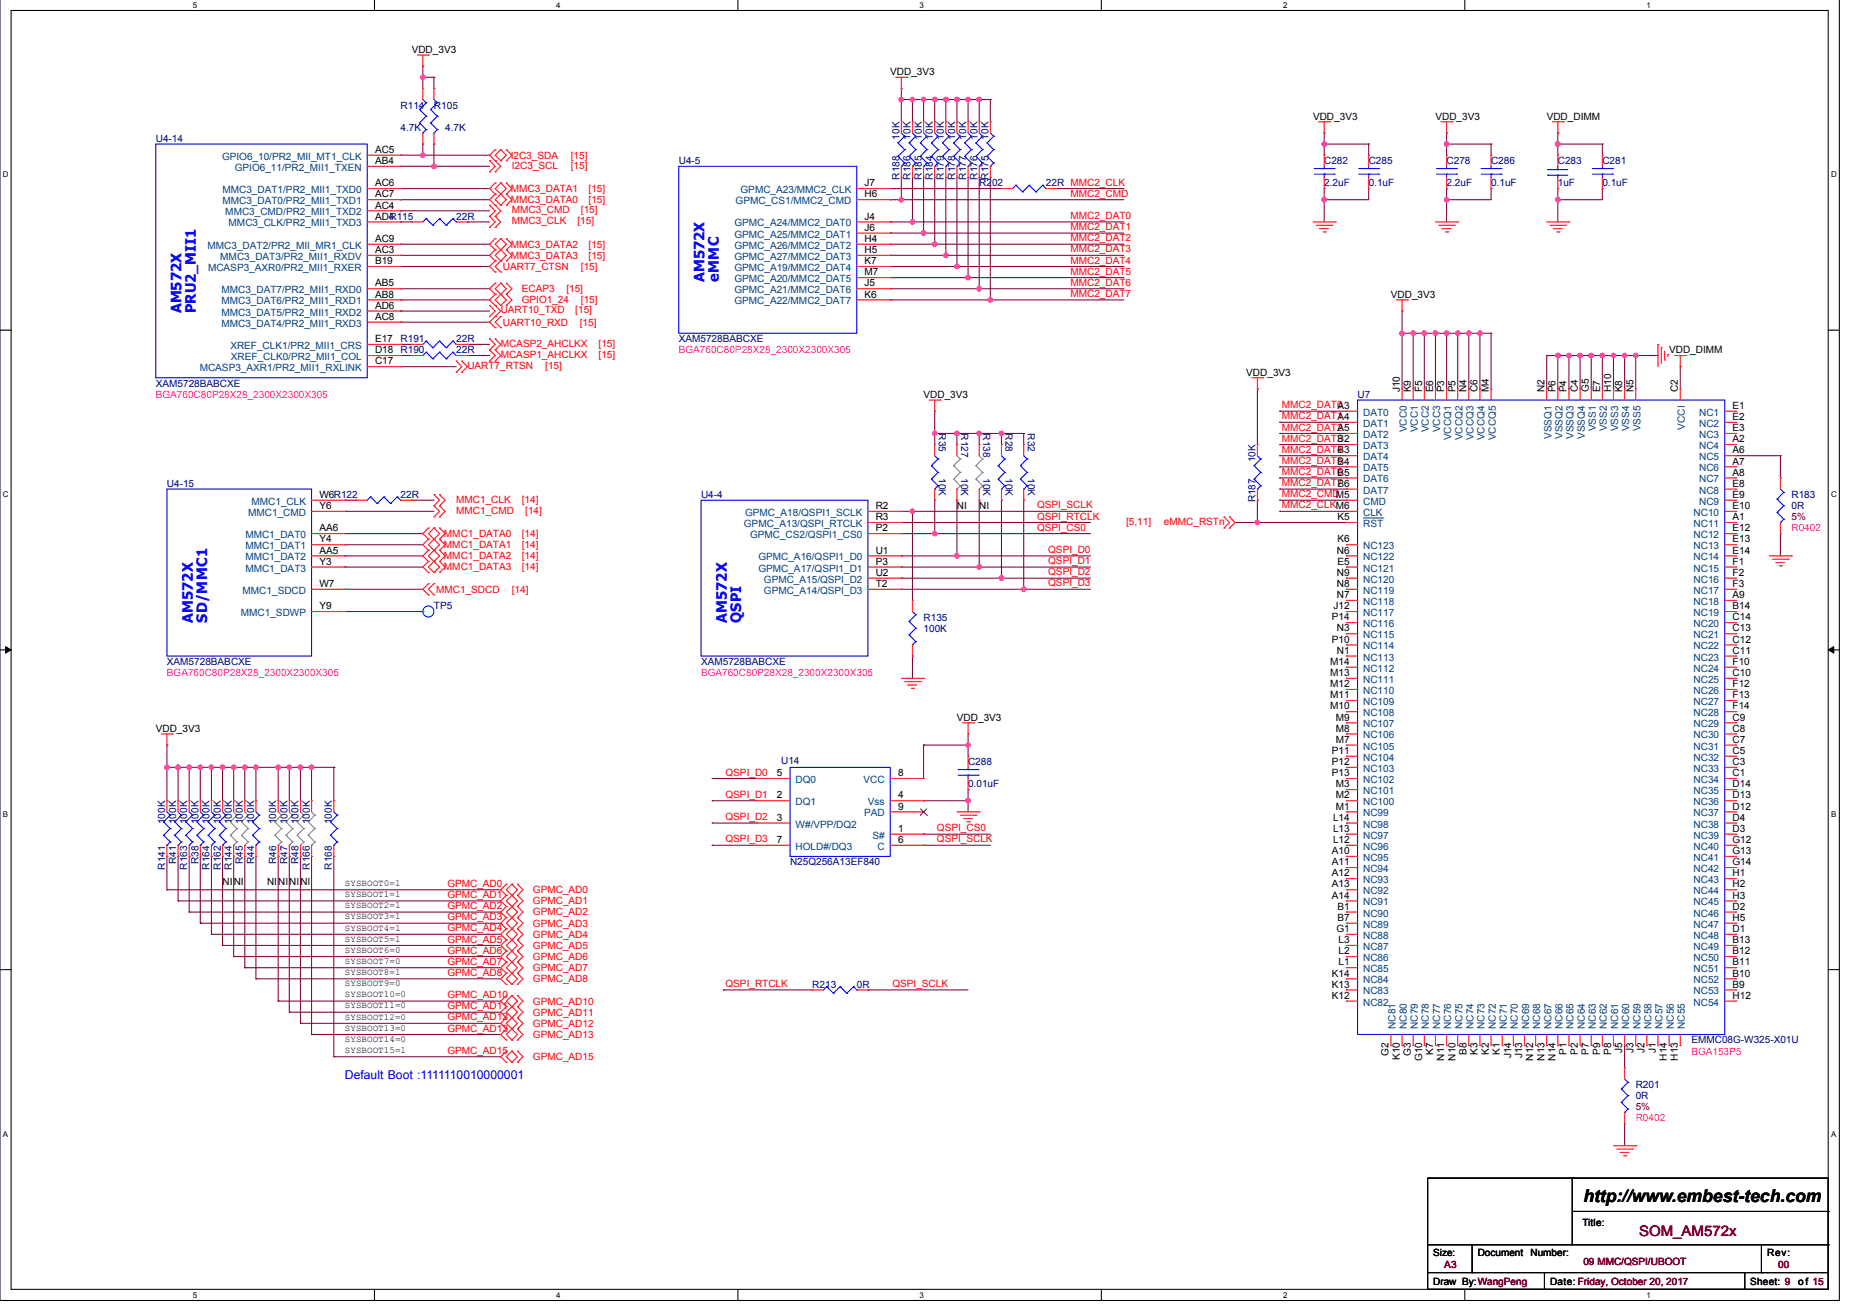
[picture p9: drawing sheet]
<svg xmlns="http://www.w3.org/2000/svg" width="297mm" height="210mm" viewBox="0 0 297 210" stroke-linecap="round" stroke-linejoin="round" font-family="sans-serif">
<defs><g id="words">
<text font-size="2.8" x="253" y="192">http://www.embest-tech.com</text>
<g font-size="2.3" fill="#00f">
<text x="112.6" y="45.1" transform="rotate(-90 112.6 45.1)">AM572X</text>
<text x="114.9" y="45.1" transform="rotate(-90 114.9 45.1)">eMMC</text>
<text x="29" y="50" transform="rotate(-90 29 50)">AM572X</text>
<text x="31.3" y="50" transform="rotate(-90 31.3 50)">PRU2_MII1</text>
<text x="30.8" y="99.5" transform="rotate(-90 30.8 99.5)">AM572X</text>
<text x="33.1" y="99.5" transform="rotate(-90 33.1 99.5)">SD/MMC1</text>
<text x="116.1" y="99.5" transform="rotate(-90 116.1 99.5)">AM572X</text>
<text x="118.4" y="99.5" transform="rotate(-90 118.4 99.5)">QSPI</text>
</g>
<text font-size="2.3" fill="#800000" x="261.9" y="197.4">SOM_AM572x</text>
<text font-size="1.9" fill="#00f" x="55.1" y="172.3">Default Boot :1111110010000001</text>
<g font-size="1.6">
<text x="65.8" y="8.4">VDD_3V3</text>
<text x="142.2" y="12">VDD_3V3</text>
<text x="209.8" y="19.1">VDD_3V3</text>
<text x="229.4" y="19.1">VDD_3V3</text>
<text x="247.1" y="19.1">VDD_DIMM</text>
<text x="59.9" y="24.4">AC5</text>
<text x="59.9" y="26.2">AB4</text>
<text x="59.9" y="29.8">AC6</text>
<text x="138.2" y="29.8">J7</text>
<text x="59.9" y="35.1">AD4</text>
<text x="59.9" y="33.3">AC4</text>
<text x="59.9" y="31.5">AC7</text>
<text x="138.2" y="31.5">H6</text>
<text x="138.2" y="35.1">J4</text>
<text x="59.9" y="40.4">AC3</text>
<text x="59.9" y="38.6">AC9</text>
<text x="138.2" y="36.9">J6</text>
<text x="138.2" y="38.6">H4</text>
<text x="138.2" y="40.4">H5</text>
<text x="59.9" y="42.2">B19</text>
<text x="59.9" y="47.5">AB8</text>
<text x="59.9" y="45.8">AB5</text>
<text x="138.2" y="42.2">K7</text>
<text x="138.2" y="44">M7</text>
<text x="138.2" y="45.8">J5</text>
<text x="138.2" y="47.5">K6</text>
<text x="222.2" y="47.6">VDD_3V3</text>
<text x="59.9" y="51.1">AC8</text>
<text x="59.9" y="49.3">AD6</text>
<text x="59.9" y="58.2">C17</text>
<text x="59.9" y="56.4">D18</text>
<text x="59.9" y="54.6">E17</text>
<text x="266.7" y="56.5">VDD_DIMM</text>
<text x="147.6" y="63.6">VDD_3V3</text>
<text x="199.1" y="60">VDD_3V3</text>
<text x="213.7" y="65.3">A3</text>
<text x="223.7" y="62.7" transform="rotate(-90 223.7 62.7)">J10</text>
<text x="225.4" y="62.7" transform="rotate(-90 225.4 62.7)">K9</text>
<text x="227.2" y="62.7" transform="rotate(-90 227.2 62.7)">F5</text>
<text x="229" y="62.7" transform="rotate(-90 229 62.7)">E6</text>
<text x="230.8" y="62.7" transform="rotate(-90 230.8 62.7)">P3</text>
<text x="232.5" y="62.7" transform="rotate(-90 232.5 62.7)">P5</text>
<text x="234.3" y="62.7" transform="rotate(-90 234.3 62.7)">N4</text>
<text x="236.1" y="62.7" transform="rotate(-90 236.1 62.7)">C6</text>
<text x="237.9" y="62.7" transform="rotate(-90 237.9 62.7)">M4</text>
<text x="246.8" y="62.7" transform="rotate(-90 246.8 62.7)">N2</text>
<text x="248.5" y="62.7" transform="rotate(-90 248.5 62.7)">P6</text>
<text x="250.3" y="62.7" transform="rotate(-90 250.3 62.7)">P4</text>
<text x="252.1" y="62.7" transform="rotate(-90 252.1 62.7)">C4</text>
<text x="253.9" y="62.7" transform="rotate(-90 253.9 62.7)">G5</text>
<text x="255.7" y="62.7" transform="rotate(-90 255.7 62.7)">E7</text>
<text x="257.4" y="62.7" transform="rotate(-90 257.4 62.7)">H10</text>
<text x="259.2" y="62.7" transform="rotate(-90 259.2 62.7)">K8</text>
<text x="261" y="62.7" transform="rotate(-90 261 62.7)">N5</text>
<text x="268.1" y="62.7" transform="rotate(-90 268.1 62.7)">C2</text>
<text x="276.8" y="65.3">E1</text>
<text x="213.7" y="67.1">A4</text>
<text x="213.7" y="68.9">A5</text>
<text x="213.7" y="70.6">B2</text>
<text x="276.8" y="70.6">A2</text>
<text x="276.8" y="67.1">E2</text>
<text x="276.8" y="68.9">E3</text>
<text x="213.7" y="72.4">B3</text>
<text x="213.7" y="74.2">B4</text>
<text x="213.7" y="76">B5</text>
<text x="213.7" y="77.8">B6</text>
<text x="276.8" y="72.4">A6</text>
<text x="276.8" y="74.2">A7</text>
<text x="276.8" y="76">A8</text>
<text x="276.8" y="77.8">E8</text>
<text x="51" y="79.5">W6R122</text>
<text x="51" y="81.3">Y6</text>
<text x="139.9" y="81.3">R2</text>
<text x="139.9" y="83.1">R3</text>
<text x="152.9" y="81.3">NI</text>
<text x="156.5" y="81.3">NI</text>
<text x="213.7" y="83.1">K5</text>
<text x="276.8" y="83.1">A1</text>
<text x="276.8" y="79.5">E9</text>
<text x="276.8" y="81.3">E10</text>
<text x="51" y="84.9">AA6</text>
<text x="51" y="86.6">Y4</text>
<text x="51" y="88.4">AA5</text>
<text x="139.9" y="84.9">P2</text>
<text x="139.9" y="88.4">U1</text>
<text x="213.6" y="88.4">N6</text>
<text x="213.7" y="86.6">K6</text>
<text x="276.8" y="84.9">E12</text>
<text x="276.8" y="86.6">E13</text>
<text x="276.8" y="88.4">E14</text>
<text x="51" y="90.2">Y3</text>
<text x="51" y="93.8">W7</text>
<text x="139.9" y="90.2">P3</text>
<text x="139.9" y="92">U2</text>
<text x="139.9" y="93.8">T2</text>
<text x="213.6" y="95.5">N7</text>
<text x="213.6" y="93.8">N8</text>
<text x="213.6" y="92">N9</text>
<text x="213.7" y="90.2">E5</text>
<text x="276.8" y="95.5">A9</text>
<text x="276.8" y="90.2">F1</text>
<text x="276.8" y="92">F2</text>
<text x="276.8" y="93.8">F3</text>
<text x="51" y="97.3">Y9</text>
<text x="212.8" y="99.1">P14</text>
<text x="213.1" y="97.3">J12</text>
<text x="213.6" y="100.9">N3</text>
<text x="276.8" y="97.3">B14</text>
<text x="276.8" y="100.9">C13</text>
<text x="276.8" y="99.1">C14</text>
<text x="212.6" y="108">M13</text>
<text x="212.6" y="106.2">M14</text>
<text x="212.8" y="102.7">P10</text>
<text x="213.6" y="104.4">N1</text>
<text x="276.8" y="108">C10</text>
<text x="276.8" y="104.4">C11</text>
<text x="276.8" y="102.7">C12</text>
<text x="276.8" y="106.2">F10</text>
<text x="212.6" y="113.3">M10</text>
<text x="212.6" y="111.5">M11</text>
<text x="212.6" y="109.8">M12</text>
<text x="276.8" y="109.8">F12</text>
<text x="276.8" y="111.5">F13</text>
<text x="276.8" y="113.3">F14</text>
<text x="24.9" y="116.9">VDD_3V3</text>
<text x="152.9" y="115.1">VDD_3V3</text>
<text x="213.4" y="118.7">M7</text>
<text x="213.4" y="116.9">M8</text>
<text x="213.4" y="115.1">M9</text>
<text x="276.8" y="118.7">C7</text>
<text x="276.8" y="116.9">C8</text>
<text x="276.8" y="115.1">C9</text>
<text x="124.1" y="124">5</text>
<text x="143.5" y="124">8</text>
<text x="212.8" y="120.4">P11</text>
<text x="212.8" y="122.2">P12</text>
<text x="212.8" y="124">P13</text>
<text x="213.4" y="125.8">M3</text>
<text x="276.8" y="124">C1</text>
<text x="276.8" y="122.2">C3</text>
<text x="276.8" y="120.4">C5</text>
<text x="276.8" y="125.8">D14</text>
<text x="124.1" y="127.5">2</text>
<text x="124.1" y="131.1">3</text>
<text x="143.5" y="127.5">4</text>
<text x="143.5" y="129.3">9</text>
<text x="213" y="131.1">L14</text>
<text x="213.4" y="129.3">M1</text>
<text x="213.4" y="127.5">M2</text>
<text x="276.8" y="131.1">D4</text>
<text x="276.8" y="129.3">D12</text>
<text x="276.8" y="127.5">D13</text>
<text x="124.1" y="134.7">7</text>
<text x="143.5" y="132.9">1</text>
<text x="143.5" y="134.7">6</text>
<text x="212.8" y="136.4">A10</text>
<text x="213" y="134.7">L12</text>
<text x="213" y="132.9">L13</text>
<text x="276.8" y="132.9">D3</text>
<text x="276.8" y="134.7">G12</text>
<text x="276.8" y="136.4">G13</text>
<text x="35.6" y="141.4">NI</text>
<text x="37.3" y="141.4">NI</text>
<text x="42.7" y="141.4">NI</text>
<text x="44.4" y="141.4">NI</text>
<text x="46.2" y="141.4">NI</text>
<text x="48" y="141.4">NI</text>
<text x="212.8" y="138.2">A11</text>
<text x="212.8" y="140">A12</text>
<text x="212.8" y="141.8">A13</text>
<text x="212.8" y="143.5">A14</text>
<text x="276.8" y="138.2">G14</text>
<text x="276.8" y="140">H1</text>
<text x="276.8" y="141.8">H2</text>
<text x="276.8" y="143.5">H3</text>
<text x="213.5" y="148.9">G1</text>
<text x="213.7" y="145.3">B1</text>
<text x="213.7" y="147.1">B7</text>
<text x="276.8" y="148.9">D1</text>
<text x="276.8" y="145.3">D2</text>
<text x="276.8" y="147.1">H5</text>
<text x="212.8" y="156">K14</text>
<text x="213.9" y="154.2">L1</text>
<text x="213.9" y="152.4">L2</text>
<text x="213.9" y="150.7">L3</text>
<text x="276.8" y="156">B10</text>
<text x="276.8" y="154.2">B11</text>
<text x="276.8" y="152.4">B12</text>
<text x="276.8" y="150.7">B13</text>
<text x="212.8" y="159.5">K12</text>
<text x="212.8" y="157.8">K13</text>
<text x="276.8" y="157.8">B9</text>
<text x="276.8" y="159.5">H12</text>
<text x="221.9" y="168.6" transform="rotate(-90 221.9 168.6)">G2</text>
<text x="223.7" y="169.3" transform="rotate(-90 223.7 169.3)">K10</text>
<text x="225.4" y="168.6" transform="rotate(-90 225.4 168.6)">G3</text>
<text x="227.2" y="169.5" transform="rotate(-90 227.2 169.5)">G10</text>
<text x="229" y="168.5" transform="rotate(-90 229 168.5)">K7</text>
<text x="230.8" y="169.4" transform="rotate(-90 230.8 169.4)">N11</text>
<text x="232.5" y="169.4" transform="rotate(-90 232.5 169.4)">N10</text>
<text x="234.3" y="168.5" transform="rotate(-90 234.3 168.5)">B8</text>
<text x="236.1" y="168.5" transform="rotate(-90 236.1 168.5)">K3</text>
<text x="237.9" y="168.5" transform="rotate(-90 237.9 168.5)">K2</text>
<text x="239.7" y="168.5" transform="rotate(-90 239.7 168.5)">K1</text>
<text x="241.4" y="169.1" transform="rotate(-90 241.4 169.1)">J14</text>
<text x="243.2" y="169.1" transform="rotate(-90 243.2 169.1)">J13</text>
<text x="245" y="169.4" transform="rotate(-90 245 169.4)">N12</text>
<text x="246.8" y="169.4" transform="rotate(-90 246.8 169.4)">N13</text>
<text x="248.5" y="169.4" transform="rotate(-90 248.5 169.4)">N14</text>
<text x="250.3" y="168.5" transform="rotate(-90 250.3 168.5)">P1</text>
<text x="252.1" y="168.5" transform="rotate(-90 252.1 168.5)">P2</text>
<text x="253.9" y="168.5" transform="rotate(-90 253.9 168.5)">P7</text>
<text x="255.7" y="168.5" transform="rotate(-90 255.7 168.5)">P9</text>
<text x="257.4" y="168.5" transform="rotate(-90 257.4 168.5)">P8</text>
<text x="259.2" y="168.2" transform="rotate(-90 259.2 168.2)">J5</text>
<text x="261" y="168.2" transform="rotate(-90 261 168.2)">J3</text>
<text x="262.8" y="168.2" transform="rotate(-90 262.8 168.2)">J2</text>
<text x="264.6" y="168.2" transform="rotate(-90 264.6 168.2)">J1</text>
<text x="266.3" y="169.4" transform="rotate(-90 266.3 169.4)">H14</text>
<text x="268.1" y="169.4" transform="rotate(-90 268.1 169.4)">H13</text>
<text x="252.8" y="195.8">Title:</text>
<text x="229" y="200.6">Size:</text>
<text x="236.1" y="200.7">Document</text>
<text x="244.6" y="200.7">Number:</text>
<text x="282.3" y="200.7">Rev:</text>
<text x="229" y="205.3">Draw By:WangPeng</text>
<text x="247.7" y="205.3">Date: Friday, October 20, 2017</text>
<text x="279.7" y="205.3">Sheet: 9</text>
<text x="287.3" y="205.3">of 15</text>
</g>
<g font-size="1.6" fill="#000080">
<text x="64" y="17.3">R114</text>
<text x="69.3" y="17.3">R105</text>
<text x="24.9" y="22.7">U4-14</text>
<text x="64" y="20.9">4.7K</text>
<text x="71.1" y="20.9">4.7K</text>
<text x="143.7" y="22.3" transform="rotate(-90 143.7 22.3)">10K</text>
<text x="145.5" y="22.3" transform="rotate(-90 145.5 22.3)">10K</text>
<text x="147.3" y="22.3" transform="rotate(-90 147.3 22.3)">10K</text>
<text x="149.1" y="22.3" transform="rotate(-90 149.1 22.3)">10K</text>
<text x="150.8" y="22.3" transform="rotate(-90 150.8 22.3)">10K</text>
<text x="152.6" y="22.3" transform="rotate(-90 152.6 22.3)">10K</text>
<text x="154.4" y="22.3" transform="rotate(-90 154.4 22.3)">10K</text>
<text x="156.2" y="22.3" transform="rotate(-90 156.2 22.3)">10K</text>
<text x="157.9" y="22.3" transform="rotate(-90 157.9 22.3)">10K</text>
<text x="108.5" y="26.2">U4-5</text>
<text x="143.7" y="28.7" transform="rotate(-90 143.7 28.7)">R188</text>
<text x="145.5" y="28.7" transform="rotate(-90 145.5 28.7)">R186</text>
<text x="147.3" y="28.7" transform="rotate(-90 147.3 28.7)">R185</text>
<text x="149.1" y="28.7" transform="rotate(-90 149.1 28.7)">R184</text>
<text x="150.8" y="28.7" transform="rotate(-90 150.8 28.7)">R179</text>
<text x="152.6" y="28.7" transform="rotate(-90 152.6 28.7)">R178</text>
<text x="154.4" y="28.7" transform="rotate(-90 154.4 28.7)">R177</text>
<text x="156.2" y="28.7" transform="rotate(-90 156.2 28.7)">R176</text>
<text x="156.5" y="29.8">R202</text>
<text x="157.9" y="28.7" transform="rotate(-90 157.9 28.7)">R175</text>
<text x="167.1" y="29.8">22R MMC2_CLK</text>
<text x="211.6" y="26.2">C282</text>
<text x="211.6" y="29.8">2.2uF</text>
<text x="218.7" y="26.2">C285</text>
<text x="218.7" y="29.8">0.1uF</text>
<text x="231.1" y="26.2">C278</text>
<text x="231.1" y="29.8">2.2uF</text>
<text x="238.3" y="26.2">C286</text>
<text x="238.3" y="29.8">0.1uF</text>
<text x="248.9" y="26.2">C283</text>
<text x="248.9" y="29.8">1uF</text>
<text x="256" y="26.2">C281</text>
<text x="256" y="29.8">0.1uF</text>
<text x="62.2" y="35.1">R115</text>
<text x="72.9" y="35.1">22R</text>
<text x="64" y="54.7">R191</text>
<text x="64" y="56.5">R190</text>
<text x="72.9" y="54.7">22R</text>
<text x="72.9" y="56.5">22R</text>
<text x="108.5" y="54.7">XAM5728BABCXE</text>
<text x="24.9" y="61.8">XAM5728BABCXE</text>
<text x="216.9" y="63.6">U7</text>
<text x="150" y="69.2" transform="rotate(90 150 69.2)">R35</text>
<text x="153.6" y="69.2" transform="rotate(90 153.6 69.2)">R127</text>
<text x="157.1" y="69.2" transform="rotate(90 157.1 69.2)">R138</text>
<text x="160.7" y="69.2" transform="rotate(90 160.7 69.2)">R28</text>
<text x="164.2" y="69.2" transform="rotate(90 164.2 69.2)">R32</text>
<text x="26.7" y="77.8">U4-15</text>
<text x="150" y="76.4" transform="rotate(90 150 76.4)">10K</text>
<text x="153.6" y="76.4" transform="rotate(90 153.6 76.4)">10K</text>
<text x="157.1" y="76.4" transform="rotate(90 157.1 76.4)">10K</text>
<text x="160.7" y="76.4" transform="rotate(90 160.7 76.4)">10K</text>
<text x="164.2" y="76.4" transform="rotate(90 164.2 76.4)">10K</text>
<text x="200.6" y="73.9" transform="rotate(-90 200.6 73.9)">10K</text>
<text x="64" y="79.6">22R</text>
<text x="112" y="79.6">U4-4</text>
<text x="200.6" y="80.3" transform="rotate(-90 200.6 80.3)">R187</text>
<text x="286.3" y="79.6">R183</text>
<text x="286.3" y="81.3">0R</text>
<text x="69.3" y="97.3">TP5</text>
<text x="147.6" y="99.1">R135</text>
<text x="147.6" y="100.9">100K</text>
<text x="26.7" y="106.2">XAM5728BABCXE</text>
<text x="112" y="106.2">XAM5728BABCXE</text>
<text x="124.8" y="122.1">U14</text>
<text x="154.7" y="122.2">C288</text>
<text x="154.7" y="125.8">0.01uF</text>
<text x="26.4" y="131.6" transform="rotate(-90 26.4 131.6)">100K</text>
<text x="28.2" y="131.6" transform="rotate(-90 28.2 131.6)">100K</text>
<text x="29.9" y="131.6" transform="rotate(-90 29.9 131.6)">100K</text>
<text x="31.7" y="131.6" transform="rotate(-90 31.7 131.6)">100K</text>
<text x="33.5" y="131.6" transform="rotate(-90 33.5 131.6)">100K</text>
<text x="35.3" y="131.6" transform="rotate(-90 35.3 131.6)">100K</text>
<text x="37" y="131.6" transform="rotate(-90 37 131.6)">100K</text>
<text x="38.8" y="131.6" transform="rotate(-90 38.8 131.6)">100K</text>
<text x="40.6" y="131.6" transform="rotate(-90 40.6 131.6)">100K</text>
<text x="44.2" y="131.6" transform="rotate(-90 44.2 131.6)">100K</text>
<text x="45.9" y="131.6" transform="rotate(-90 45.9 131.6)">100K</text>
<text x="47.7" y="131.6" transform="rotate(-90 47.7 131.6)">100K</text>
<text x="49.5" y="131.6" transform="rotate(-90 49.5 131.6)">100K</text>
<text x="53" y="131.6" transform="rotate(-90 53 131.6)">100K</text>
<text x="26.4" y="138.9" transform="rotate(-90 26.4 138.9)">R141</text>
<text x="28.2" y="138.1" transform="rotate(-90 28.2 138.1)">R41</text>
<text x="29.9" y="138.9" transform="rotate(-90 29.9 138.9)">R163</text>
<text x="31.7" y="138.1" transform="rotate(-90 31.7 138.1)">R38</text>
<text x="33.5" y="138.9" transform="rotate(-90 33.5 138.9)">R164</text>
<text x="35.3" y="138.9" transform="rotate(-90 35.3 138.9)">R162</text>
<text x="37" y="138.9" transform="rotate(-90 37 138.9)">R144</text>
<text x="38.8" y="138.1" transform="rotate(-90 38.8 138.1)">R45</text>
<text x="40.6" y="138.1" transform="rotate(-90 40.6 138.1)">R44</text>
<text x="44.2" y="138.1" transform="rotate(-90 44.2 138.1)">R46</text>
<text x="45.9" y="138.1" transform="rotate(-90 45.9 138.1)">R47</text>
<text x="47.7" y="138.1" transform="rotate(-90 47.7 138.1)">R48</text>
<text x="49.5" y="138.9" transform="rotate(-90 49.5 138.9)">R166</text>
<text x="53" y="138.9" transform="rotate(-90 53 138.9)">R168</text>
<text x="126.2" y="138.2">N25Q256A13EF840</text>
<text x="129.8" y="157.8">R213</text>
<text x="136.9" y="157.8">0R</text>
<text x="270.3" y="166.7">EMMC08G-W325-X01U</text>
<text x="261.4" y="173.8">R201</text>
<text x="261.4" y="175.6">0R</text>
</g>
<g font-size="1.6" fill="#004080">
<text x="35.5" y="25.5">GPIO6_10/PR2_MII_MT1_CLK</text>
<text x="37.5" y="27.3">GPIO6_11/PR2_MII1_TXEN</text>
<text x="35.5" y="32.6">MMC3_DAT0/PR2_MII1_TXD1</text>
<text x="35.5" y="30.8">MMC3_DAT1/PR2_MII1_TXD0</text>
<text x="36" y="34.4">MMC3_CMD/PR2_MII1_TXD2</text>
<text x="117.5" y="32.6">GPMC_CS1/MMC2_CMD</text>
<text x="118.3" y="30.8">GPMC_A23/MMC2_CLK</text>
<text x="33.2" y="39.7">MMC3_DAT2/PR2_MII_MR1_CLK</text>
<text x="35.2" y="41.5">MMC3_DAT3/PR2_MII1_RXDV</text>
<text x="36.5" y="36.2">MMC3_CLK/PR2_MII1_TXD3</text>
<text x="117.3" y="36.2">GPMC_A24/MMC2_DAT0</text>
<text x="117.3" y="38">GPMC_A25/MMC2_DAT1</text>
<text x="117.3" y="39.7">GPMC_A26/MMC2_DAT2</text>
<text x="117.3" y="41.5">GPMC_A27/MMC2_DAT3</text>
<text x="33.2" y="43.3">MCASP3_AXR0/PR2_MII1_RXER</text>
<text x="35.4" y="46.8">MMC3_DAT7/PR2_MII1_RXD0</text>
<text x="117.3" y="43.3">GPMC_A19/MMC2_DAT4</text>
<text x="117.3" y="45.1">GPMC_A20/MMC2_DAT5</text>
<text x="117.3" y="46.8">GPMC_A21/MMC2_DAT6</text>
<text x="35.4" y="52.2">MMC3_DAT4/PR2_MII1_RXD3</text>
<text x="35.4" y="50.4">MMC3_DAT5/PR2_MII1_RXD2</text>
<text x="35.4" y="48.6">MMC3_DAT6/PR2_MII1_RXD1</text>
<text x="117.3" y="48.6">GPMC_A22/MMC2_DAT7</text>
<text x="31.9" y="59.3">MCASP3_AXR1/PR2_MII1_RXLINK</text>
<text x="36.8" y="55.7">XREF_CLK1/PR2_MII1_CRS</text>
<text x="36.9" y="57.5">XREF_CLK0/PR2_MII1_COL</text>
<text x="217.8" y="66.4">DAT0</text>
<text x="217.8" y="68.2">DAT1</text>
<text x="217.8" y="70">DAT2</text>
<text x="217.8" y="71.7">DAT3</text>
<text x="224.8" y="69.1" transform="rotate(-90 224.8 69.1)">VCC0</text>
<text x="226.5" y="69.1" transform="rotate(-90 226.5 69.1)">VCC1</text>
<text x="228.3" y="69.1" transform="rotate(-90 228.3 69.1)">VCC2</text>
<text x="230.1" y="69.1" transform="rotate(-90 230.1 69.1)">VCC3</text>
<text x="231.9" y="70.3" transform="rotate(-90 231.9 70.3)">VCCQ1</text>
<text x="233.7" y="70.3" transform="rotate(-90 233.7 70.3)">VCCQ2</text>
<text x="235.4" y="70.3" transform="rotate(-90 235.4 70.3)">VCCQ3</text>
<text x="237.2" y="70.3" transform="rotate(-90 237.2 70.3)">VCCQ4</text>
<text x="239" y="70.3" transform="rotate(-90 239 70.3)">VCCQ5</text>
<text x="247.9" y="70.1" transform="rotate(-90 247.9 70.1)">VSSQ1</text>
<text x="249.7" y="70.1" transform="rotate(-90 249.7 70.1)">VSSQ2</text>
<text x="251.4" y="70.1" transform="rotate(-90 251.4 70.1)">VSSQ3</text>
<text x="253.2" y="70.1" transform="rotate(-90 253.2 70.1)">VSSQ4</text>
<text x="255" y="68.9" transform="rotate(-90 255 68.9)">VSS1</text>
<text x="256.8" y="68.9" transform="rotate(-90 256.8 68.9)">VSS2</text>
<text x="258.6" y="68.9" transform="rotate(-90 258.6 68.9)">VSS3</text>
<text x="260.3" y="68.9" transform="rotate(-90 260.3 68.9)">VSS4</text>
<text x="262.1" y="68.9" transform="rotate(-90 262.1 68.9)">VSS5</text>
<text x="269.2" y="68.6" transform="rotate(-90 269.2 68.6)">VCCI</text>
<text x="271.5" y="71.7">NC4</text>
<text x="271.5" y="66.4">NC1</text>
<text x="271.5" y="68.2">NC2</text>
<text x="271.5" y="70">NC3</text>
<text x="217.8" y="73.5">DAT4</text>
<text x="217.8" y="75.3">DAT5</text>
<text x="217.8" y="77.1">DAT6</text>
<text x="271.5" y="73.5">NC5</text>
<text x="271.5" y="75.3">NC6</text>
<text x="271.5" y="77.1">NC7</text>
<text x="39.7" y="82.4">MMC1_CMD</text>
<text x="40.2" y="80.6">MMC1_CLK</text>
<text x="119" y="82.4">GPMC_A18/QSPI1_SCLK</text>
<text x="217.8" y="78.8">DAT7</text>
<text x="217.8" y="80.6">CMD</text>
<text x="217.8" y="82.4">CLK</text>
<text x="270.6" y="82.4">NC10</text>
<text x="271.5" y="78.8">NC8</text>
<text x="271.5" y="80.6">NC9</text>
<text x="39.2" y="86">MMC1_DAT0</text>
<text x="39.2" y="87.7">MMC1_DAT1</text>
<text x="39.2" y="89.5">MMC1_DAT2</text>
<text x="118.9" y="84.2">GPMC_A13/QSPI_RTCLK</text>
<text x="119.8" y="86">GPMC_CS2/QSPI1_CS0</text>
<text x="121.2" y="89.5">GPMC_A16/QSPI1_D0</text>
<text x="217.8" y="84.2">RST</text>
<text x="217.8" y="89.5">NC122</text>
<text x="217.8" y="87.7">NC123</text>
<text x="270.6" y="84.2">NC11</text>
<text x="270.6" y="86">NC12</text>
<text x="270.6" y="87.7">NC13</text>
<text x="270.6" y="89.5">NC14</text>
<text x="38.8" y="94.9">MMC1_SDCD</text>
<text x="39.2" y="91.3">MMC1_DAT3</text>
<text x="121.2" y="91.3">GPMC_A17/QSPI1_D1</text>
<text x="122.1" y="93.1">GPMC_A15/QSPI_D2</text>
<text x="122.1" y="94.9">GPMC_A14/QSPI_D3</text>
<text x="217.8" y="94.9">NC119</text>
<text x="217.8" y="93.1">NC120</text>
<text x="217.8" y="91.3">NC121</text>
<text x="270.6" y="91.3">NC15</text>
<text x="270.6" y="93.1">NC16</text>
<text x="270.6" y="94.9">NC17</text>
<text x="38.5" y="98.4">MMC1_SDWP</text>
<text x="217.8" y="102">NC115</text>
<text x="217.8" y="98.4">NC117</text>
<text x="217.8" y="96.6">NC118</text>
<text x="217.8" y="100.2">NC116</text>
<text x="270.6" y="96.6">NC18</text>
<text x="270.6" y="98.4">NC19</text>
<text x="270.6" y="102">NC21</text>
<text x="270.6" y="100.2">NC20</text>
<text x="217.8" y="107.3">NC112</text>
<text x="217.8" y="105.5">NC113</text>
<text x="217.8" y="103.7">NC114</text>
<text x="270.6" y="105.5">NC23</text>
<text x="270.6" y="103.7">NC22</text>
<text x="270.6" y="107.3">NC24</text>
<text x="217.8" y="112.6">NC109</text>
<text x="217.8" y="110.9">NC110</text>
<text x="217.8" y="109.1">NC111</text>
<text x="270.6" y="109.1">NC25</text>
<text x="270.6" y="110.9">NC26</text>
<text x="270.6" y="112.6">NC27</text>
<text x="217.8" y="119.7">NC105</text>
<text x="217.8" y="118">NC106</text>
<text x="217.8" y="116.2">NC107</text>
<text x="217.8" y="114.4">NC108</text>
<text x="270.6" y="119.7">NC31</text>
<text x="270.6" y="118">NC30</text>
<text x="270.6" y="116.2">NC29</text>
<text x="270.6" y="114.4">NC28</text>
<text x="127.1" y="125.1">DQ0</text>
<text x="138" y="125.1">VCC</text>
<text x="217.8" y="121.5">NC104</text>
<text x="217.8" y="123.3">NC103</text>
<text x="217.8" y="125.1">NC102</text>
<text x="270.6" y="125.1">NC34</text>
<text x="270.6" y="123.3">NC33</text>
<text x="270.6" y="121.5">NC32</text>
<text x="127.1" y="128.6">DQ1</text>
<text x="138.1" y="130.4">PAD</text>
<text x="138.7" y="128.6">Vss</text>
<text x="217.8" y="130.4">NC99</text>
<text x="217.8" y="128.6">NC100</text>
<text x="217.8" y="126.9">NC101</text>
<text x="270.6" y="130.4">NC37</text>
<text x="270.6" y="128.6">NC36</text>
<text x="270.6" y="126.9">NC35</text>
<text x="127.1" y="132.2">W#/VPP/DQ2</text>
<text x="127.1" y="135.7">HOLD#/DQ3</text>
<text x="139.4" y="134">S#</text>
<text x="140.2" y="135.7">C</text>
<text x="217.8" y="137.5">NC95</text>
<text x="217.8" y="135.7">NC96</text>
<text x="217.8" y="134">NC97</text>
<text x="217.8" y="132.2">NC98</text>
<text x="270.6" y="134">NC39</text>
<text x="270.6" y="132.2">NC38</text>
<text x="270.6" y="135.7">NC40</text>
<text x="270.6" y="137.5">NC41</text>
<text x="217.8" y="139.3">NC94</text>
<text x="217.8" y="141.1">NC93</text>
<text x="217.8" y="142.9">NC92</text>
<text x="270.6" y="139.3">NC42</text>
<text x="270.6" y="141.1">NC43</text>
<text x="270.6" y="142.9">NC44</text>
<text x="217.8" y="144.6">NC91</text>
<text x="217.8" y="146.4">NC90</text>
<text x="217.8" y="148.2">NC89</text>
<text x="217.8" y="150">NC88</text>
<text x="270.6" y="150">NC48</text>
<text x="270.6" y="146.4">NC46</text>
<text x="270.6" y="144.6">NC45</text>
<text x="270.6" y="148.2">NC47</text>
<text x="217.8" y="155.3">NC85</text>
<text x="217.8" y="153.5">NC86</text>
<text x="217.8" y="151.7">NC87</text>
<text x="270.6" y="155.3">NC51</text>
<text x="270.6" y="153.5">NC50</text>
<text x="270.6" y="151.7">NC49</text>
<text x="217.8" y="160.6">NC82</text>
<text x="217.8" y="158.9">NC83</text>
<text x="217.8" y="157.1">NC84</text>
<text x="270.6" y="158.9">NC53</text>
<text x="270.6" y="157.1">NC52</text>
<text x="270.6" y="160.6">NC54</text>
<text x="223" y="164.4" transform="rotate(-90 223 164.4)">NC81</text>
<text x="224.8" y="164.4" transform="rotate(-90 224.8 164.4)">NC80</text>
<text x="226.5" y="164.4" transform="rotate(-90 226.5 164.4)">NC79</text>
<text x="228.3" y="164.4" transform="rotate(-90 228.3 164.4)">NC78</text>
<text x="230.1" y="164.4" transform="rotate(-90 230.1 164.4)">NC77</text>
<text x="231.9" y="164.4" transform="rotate(-90 231.9 164.4)">NC76</text>
<text x="233.7" y="164.4" transform="rotate(-90 233.7 164.4)">NC75</text>
<text x="235.4" y="164.4" transform="rotate(-90 235.4 164.4)">NC74</text>
<text x="237.2" y="164.4" transform="rotate(-90 237.2 164.4)">NC73</text>
<text x="239" y="164.4" transform="rotate(-90 239 164.4)">NC72</text>
<text x="240.8" y="164.4" transform="rotate(-90 240.8 164.4)">NC71</text>
<text x="242.5" y="164.4" transform="rotate(-90 242.5 164.4)">NC70</text>
<text x="244.3" y="164.4" transform="rotate(-90 244.3 164.4)">NC69</text>
<text x="246.1" y="164.4" transform="rotate(-90 246.1 164.4)">NC68</text>
<text x="247.9" y="164.4" transform="rotate(-90 247.9 164.4)">NC67</text>
<text x="249.7" y="164.4" transform="rotate(-90 249.7 164.4)">NC66</text>
<text x="251.4" y="164.4" transform="rotate(-90 251.4 164.4)">NC65</text>
<text x="253.2" y="164.4" transform="rotate(-90 253.2 164.4)">NC64</text>
<text x="255" y="164.4" transform="rotate(-90 255 164.4)">NC63</text>
<text x="256.8" y="164.4" transform="rotate(-90 256.8 164.4)">NC62</text>
<text x="258.6" y="164.4" transform="rotate(-90 258.6 164.4)">NC61</text>
<text x="260.3" y="164.4" transform="rotate(-90 260.3 164.4)">NC60</text>
<text x="262.1" y="164.4" transform="rotate(-90 262.1 164.4)">NC59</text>
<text x="263.9" y="164.4" transform="rotate(-90 263.9 164.4)">NC58</text>
<text x="265.7" y="164.4" transform="rotate(-90 265.7 164.4)">NC57</text>
<text x="267.4" y="164.4" transform="rotate(-90 267.4 164.4)">NC56</text>
<text x="269.2" y="164.4" transform="rotate(-90 269.2 164.4)">NC55</text>
</g>
<g font-size="1.6" fill="#f00">
<text x="81.6" y="25.3">I2C3_SDA</text>
<text x="81.8" y="26.9">I2C3_SCL</text>
<text x="91.2" y="26.9">[15]</text>
<text x="91.2" y="25.3">[15]</text>
<text x="81.6" y="30.7">MMC3_DATA1</text>
<text x="81.6" y="32.5">MMC3_DATA0</text>
<text x="81.8" y="35.8">MMC3_CLK</text>
<text x="81.8" y="34.1">MMC3_CMD</text>
<text x="92.3" y="35.8">[15]</text>
<text x="92.8" y="34.1">[15]</text>
<text x="94.1" y="30.7">[15]</text>
<text x="94.1" y="32.5">[15]</text>
<text x="171" y="31.4">MMC2_CMD</text>
<text x="171" y="35">MMC2_DAT0</text>
<text x="81.6" y="39.6">MMC3_DATA2</text>
<text x="81.6" y="41.3">MMC3_DATA3</text>
<text x="94.1" y="39.6">[15]</text>
<text x="94.1" y="41.3">[15]</text>
<text x="171" y="36.8">MMC2_DAT1</text>
<text x="171" y="38.5">MMC2_DAT2</text>
<text x="171" y="40.3">MMC2_DAT3</text>
<text x="80.4" y="43.1">UART7_CTSN</text>
<text x="83.4" y="46.7">ECAP3</text>
<text x="90.5" y="46.7">[15]</text>
<text x="92.8" y="43.1">[15]</text>
<text x="171" y="42.1">MMC2_DAT4</text>
<text x="171" y="43.9">MMC2_DAT5</text>
<text x="171" y="45.7">MMC2_DAT6</text>
<text x="171" y="47.4">MMC2_DAT7</text>
<text x="80" y="50.1">UART10_TXD</text>
<text x="80.4" y="52">UART10_RXD</text>
<text x="83.4" y="48.5">GPIO1_24</text>
<text x="91.9" y="50.1">[15]</text>
<text x="92.6" y="52">[15]</text>
<text x="92.8" y="48.5">[15]</text>
<text x="74.7" y="58.9">UART7_RTSN</text>
<text x="80" y="55.4">MCASP2_AHCLKX</text>
<text x="80" y="57.2">MCASP1_AHCLKX</text>
<text x="87.1" y="58.9">[15]</text>
<text x="95.7" y="55.4">[15]</text>
<text x="95.7" y="57.2">[15]</text>
<text x="204.8" y="65.2">MMC2_DAT0</text>
<text x="204.8" y="67">MMC2_DAT1</text>
<text x="204.8" y="70.6">MMC2_DAT3</text>
<text x="204.8" y="68.8">MMC2_DAT2</text>
<text x="204.8" y="74.1">MMC2_DAT5</text>
<text x="204.8" y="72.3">MMC2_DAT4</text>
<text x="204.8" y="77.7">MMC2_DAT7</text>
<text x="204.8" y="75.9">MMC2_DAT6</text>
<text x="72.9" y="80.3">MMC1_CLK</text>
<text x="72.9" y="82.1">MMC1_CMD</text>
<text x="83.4" y="80.3">[14]</text>
<text x="83.9" y="82.1">[14]</text>
<text x="165.7" y="83">QSPI_RTCLK</text>
<text x="165.7" y="81.2">QSPI_SCLK</text>
<text x="179.9" y="83.8">[5,11]</text>
<text x="186" y="83.8">eMMC_RSTn</text>
<text x="204.8" y="79.4">MMC2_CMDM5</text>
<text x="204.8" y="81.2">MMC2_CLKM6</text>
<text x="70.9" y="85.8">MMC1_DATA0</text>
<text x="70.9" y="87.6">MMC1_DATA1</text>
<text x="70.9" y="89.3">MMC1_DATA2</text>
<text x="83.4" y="85.8">[14]</text>
<text x="83.4" y="87.6">[14]</text>
<text x="83.4" y="89.3">[14]</text>
<text x="165.7" y="84.8">QSPI_CS0</text>
<text x="167.5" y="88.3">QSPI_D0</text>
<text x="69.7" y="94.7">MMC1_SDCD</text>
<text x="70.9" y="91.1">MMC1_DATA3</text>
<text x="81.8" y="94.7">[14]</text>
<text x="83.4" y="91.1">[14]</text>
<text x="167.5" y="91.9">QSPI_D2</text>
<text x="167.5" y="90.1">QSPI_D1</text>
<text x="167.5" y="93.7">QSPI_D3</text>
<text x="115.9" y="123.9">QSPI_D0</text>
<text x="115.9" y="127.4">QSPI_D1</text>
<text x="115.9" y="131">QSPI_D2</text>
<text x="115.9" y="134.6">QSPI_D3</text>
<text x="149.7" y="134.6">QSPI_SCLK</text>
<text x="149.7" y="132.8">QSPI_CS0</text>
<text x="71.5" y="141.7">GPMC_AD0</text>
<text x="71.5" y="143.5">GPMC_AD1</text>
<text x="85.2" y="142.7">GPMC_AD0</text>
<text x="71.5" y="145.2">GPMC_AD2</text>
<text x="71.5" y="147">GPMC_AD3</text>
<text x="71.5" y="148.8">GPMC_AD4</text>
<text x="85.2" y="144.5">GPMC_AD1</text>
<text x="85.2" y="146.2">GPMC_AD2</text>
<text x="85.2" y="148">GPMC_AD3</text>
<text x="85.2" y="149.8">GPMC_AD4</text>
<text x="71.5" y="152.3">GPMC_AD6</text>
<text x="71.5" y="154.1">GPMC_AD7</text>
<text x="71.5" y="155.9">GPMC_AD8</text>
<text x="71.5" y="150.6">GPMC_AD5</text>
<text x="85.2" y="151.6">GPMC_AD5</text>
<text x="85.2" y="153.4">GPMC_AD6</text>
<text x="85.2" y="155.1">GPMC_AD7</text>
<text x="71.5" y="159.5">GPMC_AD10</text>
<text x="71.5" y="161.2">GPMC_AD11</text>
<text x="85.2" y="156.9">GPMC_AD8</text>
<text x="85.2" y="160.5">GPMC_AD10</text>
<text x="115.9" y="157.7">QSPI_RTCLK</text>
<text x="142.6" y="157.7">QSPI_SCLK</text>
<text x="71.5" y="163">GPMC_AD12</text>
<text x="71.5" y="164.8">GPMC_AD13</text>
<text x="85.2" y="162.2">GPMC_AD11</text>
<text x="85.2" y="164">GPMC_AD12</text>
<text x="85.2" y="165.8">GPMC_AD13</text>
<text x="71.5" y="168.3">GPMC_AD15</text>
<text x="85.2" y="169.4">GPMC_AD15</text>
</g>
<g font-size="1.6" fill="#f0f">
<text x="108.5" y="56.5">BGA760C80P28X28_2300X2300X305</text>
<text x="24.9" y="63.6">BGA760C80P28X28_2300X2300X305</text>
<text x="286.3" y="84.9">R0402</text>
<text x="26.7" y="108">BGA760C80P28X28_2300X2300X305</text>
<text x="112" y="108">BGA760C80P28X28_2300X2300X305</text>
<text x="270.3" y="168.5">BGA153P5</text>
<text x="261.4" y="179.1">R0402</text>
</g>
<g font-size="1.6" fill="#800000">
<text x="286.3" y="83.1">5%</text>
<text x="261.4" y="177.4">5%</text>
<text x="230.8" y="202.6">A3</text>
<text x="253" y="202.1">09 MMC/QSPI/UBOOT</text>
<text x="284.1" y="202.6">00</text>
</g>
<g font-size="1.5">
<text x="55.1" y="143.3">SYSBOOT1=1</text>
<text x="55.1" y="141.5">SYSBOOT0=1</text>
<text x="55.1" y="148.6">SYSBOOT4=1</text>
<text x="55.1" y="146.9">SYSBOOT3=1</text>
<text x="55.1" y="145.1">SYSBOOT2=1</text>
<text x="55.1" y="155.8">SYSBOOT8=1</text>
<text x="55.1" y="154">SYSBOOT7=0</text>
<text x="55.1" y="152.2">SYSBOOT6=0</text>
<text x="55.1" y="150.4">SYSBOOT5=1</text>
<text x="55.1" y="157.5">SYSBOOT9=0</text>
<text x="55.1" y="161.1">SYSBOOT11=0</text>
<text x="55.1" y="159.3">SYSBOOT10=0</text>
<text x="55.1" y="166.4">SYSBOOT14=0</text>
<text x="55.1" y="164.6">SYSBOOT13=0</text>
<text x="55.1" y="162.9">SYSBOOT12=0</text>
<text x="55.1" y="168.2">SYSBOOT15=1</text>
</g>
<g font-size="1.3">
<text x="30.8" y="1.2">5</text>
<text x="88.9" y="1.2">4</text>
<text x="146.9" y="1.2">3</text>
<text x="205" y="1.2">2</text>
<text x="263.1" y="1.2">1</text>
<text x=".4" y="28.3">D</text>
<text x="292.6" y="28.3">D</text>
<text x=".4" y="79.4">C</text>
<text x="292.6" y="79.4">C</text>
<text x=".4" y="130.5">B</text>
<text x="292.6" y="130.5">B</text>
<text x=".4" y="181.6">A</text>
<text x="292.6" y="181.6">A</text>
<text x="30.8" y="207.3">5</text>
<text x="88.9" y="207.3">4</text>
<text x="146.9" y="207.3">3</text>
<text x="205" y="207.3">2</text>
<text x="263.1" y="207.3">1</text>
</g>
</g></defs>
<path d="M0 -.1v207.8h293.9v-207.8M1.8 1.7h290.3v204.3h-290.3z" fill="none" stroke="#000" stroke-width=".17"/>
<g fill="#fff">
<path d="M30.8 .1h.7v1.4h-.7z"/>
<path d="M30.8 206.1h.7v1.5h-.7z"/>
</g>
<path d="M59.8 -.1v1.8M59.8 206v1.7" fill="none" stroke="#000" stroke-width=".17"/>
<g fill="#fff">
<path d="M88.9 .1h.7v1.4h-.7z"/>
<path d="M88.9 206.1h.7v1.5h-.7z"/>
</g>
<path d="M117.9 -.1v1.8M117.9 206v1.7" fill="none" stroke="#000" stroke-width=".17"/>
<g fill="#fff">
<path d="M146.9 .1h.7v1.4h-.7z"/>
<path d="M146.9 206.1h.7v1.5h-.7z"/>
</g>
<path d="M176 -.1v1.8M176 206v1.7" fill="none" stroke="#000" stroke-width=".17"/>
<g fill="#fff">
<path d="M205 .1h.7v1.4h-.7z"/>
<path d="M205 206.1h.7v1.5h-.7z"/>
</g>
<path d="M234.1 -.1v1.8M234.1 206v1.7" fill="none" stroke="#000" stroke-width=".17"/>
<g fill="#fff">
<path d="M263.1 .1h.7v1.4h-.7z"/>
<path d="M263.1 206.1h.7v1.5h-.7z"/>
<path d="M.4 27.2h1v1.4h-1z"/>
<path d="M292.6 27.2h.9v1.4h-.9z"/>
<path d="M.4 78.3h1v1.4h-1z"/>
<path d="M292.6 78.3h.9v1.4h-.9z"/>
</g>
<path d="M0 52.7h1.8M292.1 52.7h1.8" fill="none" stroke="#000" stroke-width=".17"/>
<g fill="#fff">
<path d="M.4 129.3h.9v1.5h-.9z"/>
<path d="M292.6 129.3h.8v1.5h-.8z"/>
</g>
<path d="M0 103.8h1.8M292.1 103.8h1.8" fill="none" stroke="#000" stroke-width=".17"/>
<path d="M.9 103.3l.9 .5-.9 .5zM292.1 103.8l.9-.5v1z" fill="#000" stroke="#000" stroke-width=".16"/>
<g fill="#fff">
<path d="M.4 180.4h.9v1.4h-.9z"/>
<path d="M292.6 180.4h.8v1.4h-.8z"/>
</g>
<g fill="none" stroke="#000" stroke-width=".17">
<path d="M0 154.9h1.8M292.1 154.9h1.8M228.1 188.2h64v17.8h-64zM228.1 198.9h64M235.2 198.9v4.4M251.2 188.2h.1M251.2 188.2v10.7M251.2 193.5h40.9M281.5 198.9v4.4M292.1 198.9h.1M292.1 193.5h.1M228.1 203.3h.1"/>
<path d="M228.1 203.3h64M235.2 203.3h.1M246.8 206h.1M246.8 203.3v2.7M278.8 206h.1M278.8 203.3v2.7M281.5 203.3h.1"/>
</g>
<g fill="none" stroke="#800040" stroke-width=".17">
<path d="M67.6 10.6h.1M67.6 12.3h.1M67.6 10.6v3.5M67.6 12.3h1.7M69.3 12.3h.1M69.3 12.3v1.8M144 14.1h.1M144 15.9h.1M144 14.1v5.4M144 15.9h14.2M145.8 15.9h.1M145.8 15.9v3.6"/>
<path d="M147.6 15.9h.1M147.6 15.9v3.6M149.4 15.9h.1M149.4 15.9v3.6M151.1 15.9h.1M151.1 15.9v3.6M152.9 15.9h.1M152.9 15.9v3.6M154.7 15.9h.1M154.7 15.9v3.6M156.5 15.9h.1M156.5 15.9v3.6"/>
<path d="M158.2 15.9h.1M158.2 15.9v3.6M64 31.9h.1M64 30.1h.1M64 39h.1M64 35.5h.1M64 33.7h.1M64 26.6h.1M64 24.8h.1M64 30.1h14.2M64 31.9h14.2M64 35.5h1.8"/>
<path d="M64 39h14.2M64 33.7h14.2M64 26.6h14.2M64 24.8h14.2M67.6 23h.1M67.6 24.8h.1M67.6 23v1.8M69.3 26.6h.1M69.3 23h.1M69.3 23v3.6M74.7 35.5h.1M74.7 35.5h3.5"/>
<path d="M142.2 30.1h.1M142.2 31.9h.1M142.2 35.5h.1M142.2 37.2h.1M142.2 39h.1M142.2 30.1h17.8M142.2 31.9h37.4M142.2 35.5h37.4M142.2 37.2h37.4M142.2 39h37.4M144 28.3h.1M144 31.9h.1"/>
<path d="M144 28.3v3.6M145.8 28.3h.1M145.8 35.5h.1M145.8 28.3v7.2M147.6 28.3h.1M147.6 37.2h.1M147.6 28.3v8.9M149.4 28.3h.1M149.4 39h.1M149.4 28.3v10.7M151.1 28.3h.1M151.1 28.3v12.5"/>
<path d="M152.9 28.3h.1M152.9 28.3v14.3M154.7 28.3h.1M154.7 28.3v16M156.5 28.3h.1M156.5 28.3v17.8M158.2 28.3h.1M158.2 28.3v19.6M168.9 30.1h.1M168.9 30.1h10.7M211.6 23h.1M211.6 30.1h.1"/>
<path d="M211.6 21.2h.1M211.6 31.9h.1M211.6 23h7.1M211.6 21.2v3.6M211.6 30.1v5.4M218.7 23h.1M218.7 30.1h.1M218.7 30.1v1.8h-7.1M218.7 23v1.8M231.1 31.9h.1M231.1 23h.1M231.1 30.1h.1"/>
<path d="M231.1 21.2h.1M231.1 21.2v3.6M231.1 30.1v5.4M231.1 23h7.2M238.3 30.1h.1M238.3 23h.1M238.3 30.1v1.8h-7.2M238.3 23v1.8M248.9 21.2h.1M248.9 30.1h.1M248.9 31.9h.1M248.9 23h.1"/>
<path d="M248.9 21.2v3.6M248.9 30.1v5.4M248.9 23h7.1M256 30.1h.1M256 23h.1M256 30.1v1.8h-7.1M256 23v1.8M64 40.8h.1M64 55h.1M64 56.8h.1M64 58.6h.1M64 42.6h.1"/>
<path d="M64 46.1h.1M64 47.9h.1M64 51.5h.1M64 49.7h.1M64 47.9h14.2M64 56.8h1.8M64 40.8h14.2M64 42.6h14.2M64 46.1h14.2M64 55h1.8M64 58.6h8.9M64 51.5h14.2"/>
<path d="M64 49.7h14.2M74.7 55h.1M74.7 56.8h.1M74.7 56.8h3.5M74.7 55h3.5M142.2 47.9h.1M142.2 40.8h.1M142.2 42.6h.1M142.2 44.3h.1M142.2 46.1h.1M142.2 47.9h37.4M142.2 40.8h37.4"/>
<path d="M142.2 42.6h37.4M142.2 44.3h37.4M142.2 46.1h37.4M151.1 40.8h.1M152.9 42.6h.1M154.7 44.3h.1M156.5 46.1h.1M158.2 47.9h.1M224 49.7h.1M224 53.2h.1M224 49.7v12.4M224 53.2h14.3"/>
<path d="M225.8 53.2h.1M225.8 53.2v8.9M227.6 53.2h.1M227.6 53.2v8.9M229.4 53.2h.1M229.4 53.2v8.9M231.1 53.2h.1M231.1 53.2v8.9M232.9 53.2h.1M232.9 53.2v8.9M234.7 53.2h.1M234.7 53.2v8.9"/>
<path d="M236.5 53.2h.1M236.5 53.2v8.9M238.3 53.2h.1M238.3 53.2v8.9M247.1 56.8h.1M247.1 56.8h17.8M247.1 56.8v5.3M248.9 56.8h.1M248.9 56.8v5.3M250.7 56.8h.1M250.7 56.8v5.3M252.5 56.8h.1"/>
<path d="M252.5 56.8v5.3M254.3 56.8h.1M254.3 56.8v5.3M256 56.8h.1M256 56.8v5.3M257.8 56.8h.1M257.8 56.8v5.3M259.6 56.8h.1M259.6 56.8v5.3M261.4 56.8h.1M261.4 56.8v5.3M268.5 58.6h.1"/>
<path d="M268.5 58.6v3.5M55.1 79.9h.1M55.1 79.9h1.8M65.8 79.9h.1M65.8 79.9h3.5M149.4 79.9h.1M149.4 69.2h.1M149.4 65.7h.1M149.4 65.7v5.3M149.4 79.9v5.3M149.4 69.2h14.2M152.9 69.2h.1"/>
<path d="M152.9 79.9h.1M152.9 69.2v1.8M152.9 79.9v8.9M156.5 79.9h.1M156.5 69.2h.1M156.5 69.2v1.8M156.5 79.9v10.7M160 79.9h.1M160 69.2h.1M160 69.2v1.8M160 79.9v12.5M163.6 79.9h.1"/>
<path d="M163.6 69.2h.1M163.6 69.2v1.8M163.6 79.9v14.2M200.9 62.1h.1M200.9 79.9h.1M200.9 62.1v8.9M200.9 79.9v3.6M204.5 79.9h.1M204.5 65.7h.1M204.5 67.5h.1M204.5 71h.1M204.5 69.2h.1"/>
<path d="M204.5 74.6h.1M204.5 72.8h.1M204.5 78.1h.1M204.5 76.4h.1M204.5 79.9h10.6M204.5 65.7h10.6M204.5 67.5h10.6M204.5 71h10.6M204.5 69.2h10.6M204.5 74.6h10.6M204.5 72.8h10.6M204.5 78.1h10.6"/>
<path d="M204.5 76.4h10.6M277.4 72.8h7.1M284.5 76.4h.1M284.5 72.8h.1M284.5 72.8v3.6M55.1 81.7h.1M55.1 85.2h.1M55.1 87h.1M55.1 88.8h.1M55.1 90.6h.1M55.1 94.1h.1M55.1 81.7h14.2"/>
<path d="M55.1 85.2h12.5M55.1 87h12.5M55.1 88.8h12.5M55.1 90.6h12.5M55.1 94.1h12.5M55.1 97.7h12.5M67.6 97.7h.1M144 92.4h.1M144 94.1h.1M144 88.8h.1M144 85.2h.1M144 83.5h.1"/>
<path d="M144 81.7h30.2M144 83.5h30.2M144 85.2h30.2M144 88.8h30.2M144 90.6h30.2M144 94.1h30.2M144 92.4h30.2M145.8 81.7h.1M145.8 81.7v14.2M149.4 85.2h.1M152.9 88.8h.1M156.5 90.6h.1"/>
<path d="M160 92.4h.1M163.6 94.1h.1M174.2 81.7h.1M197.4 83.5h.1M197.4 83.5h17.7M200.9 83.5h.1M204.5 81.7h.1M204.5 81.7h10.6M284.5 88.8h.1M284.5 85.2v3.6M26.7 119h.1M26.7 119v8.9"/>
<path d="M145.8 104.8h.1M145.8 104.8v3.6M147.6 119h.1M147.6 119v5.4M147.6 119h7.1M154.7 119h.1M154.7 117.2h.1M154.7 117.2v3.6M26.7 136.8h.1M26.7 122.6h.1M26.7 136.8v5.3M26.7 122.6h26.6"/>
<path d="M28.4 136.8h.1M28.4 122.6h.1M28.4 122.6v5.3M28.4 136.8v7.1M30.2 136.8h.1M30.2 122.6h.1M30.2 122.6v5.3M30.2 136.8v8.9M32 122.6h.1M32 122.6v5.3M32 136.8v10.7M33.8 136.8h.1"/>
<path d="M33.8 122.6h.1M33.8 122.6v5.3M33.8 136.8v12.4M35.6 136.8h.1M35.6 122.6h.1M35.6 122.6v5.3M35.6 136.8v14.2M37.3 136.8h.1M37.3 122.6h.1M37.3 122.6v5.3M37.3 136.8v16M39.1 136.8h.1"/>
<path d="M39.1 122.6h.1M39.1 122.6v5.3M39.1 136.8v17.8M40.9 136.8h.1M40.9 122.6h.1M40.9 122.6v5.3M40.9 136.8v19.6M44.4 136.8h.1M44.4 122.6h.1M44.4 122.6v5.3M44.4 136.8v23.1M46.2 136.8h.1"/>
<path d="M46.2 122.6h.1M46.2 122.6v5.3M46.2 136.8v24.9M48 122.6h.1M48 136.8h.1M48 122.6v5.3M48 136.8v26.7M49.8 122.6h.1M49.8 136.8h.1M49.8 122.6v5.3M49.8 136.8v28.5M53.3 136.8h.1"/>
<path d="M53.3 122.6h.1M53.3 122.6v5.3M53.3 136.8v32M113.8 127.9h.1M113.8 131.5h.1M113.8 135h.1M113.8 124.4h.1M113.8 135h7.1M113.8 127.9h7.1M113.8 131.5h7.1M113.8 124.4h7.1M147.6 135h.1"/>
<path d="M147.6 133.2h.1M147.6 127.9h.1M147.6 135h10.6M147.6 133.2h10.6M147.6 127.9h7.1M154.7 126.1h.1M154.7 127.9h.1M154.7 126.1v3.6M26.7 142.1h.1M26.7 142.1h53.3M28.4 143.9h.1M28.4 143.9h51.6"/>
<path d="M30.2 145.7h.1M30.2 145.7h49.8M32 147.5h.1M32 147.5h48M33.8 149.2h.1M33.8 149.2h46.2M35.6 151h.1M35.6 151h44.4M37.3 152.8h.1M37.3 152.8h42.7M39.1 154.6h.1M39.1 154.6h40.9"/>
<path d="M40.9 156.4h.1M40.9 156.4h39.1M44.4 159.9h.1M44.4 159.9h35.6M115.6 158.1h.1M115.6 158.1h14.2M138.7 158.1h.1M138.7 158.1h16M46.2 161.7h.1M46.2 161.7h33.8M48 163.5h.1M48 163.5h32"/>
<path d="M49.8 165.3h.1M49.8 165.3h30.2M53.3 168.8h.1M53.3 168.8h26.7M259.6 179.5h.1M259.6 167h.1M259.6 167v3.6M259.6 179.5v3.5"/>
</g>
<g fill="#f0f" stroke="#f0f" stroke-width=".17">
<circle cx="158.2" cy="47.9" r=".35"/>
<circle cx="224" cy="53.2" r=".35"/>
<circle cx="225.8" cy="53.2" r=".35"/>
<circle cx="227.6" cy="53.2" r=".35"/>
<circle cx="229.4" cy="53.2" r=".35"/>
<circle cx="231.1" cy="53.2" r=".35"/>
<circle cx="232.9" cy="53.2" r=".35"/>
<circle cx="234.7" cy="53.2" r=".35"/>
<circle cx="236.5" cy="53.2" r=".35"/>
<circle cx="248.9" cy="56.8" r=".35"/>
<circle cx="250.7" cy="56.8" r=".35"/>
<circle cx="254.2" cy="56.8" r=".35"/>
<circle cx="252.5" cy="56.8" r=".35"/>
<circle cx="256" cy="56.8" r=".35"/>
<circle cx="259.6" cy="56.8" r=".35"/>
<circle cx="257.8" cy="56.8" r=".35"/>
<circle cx="261.4" cy="56.8" r=".35"/>
<circle cx="211.6" cy="23" r=".35"/>
<circle cx="144" cy="15.9" r=".35"/>
<circle cx="145.8" cy="15.9" r=".35"/>
<circle cx="152.9" cy="15.9" r=".35"/>
<circle cx="151.1" cy="15.9" r=".35"/>
<circle cx="156.5" cy="15.9" r=".35"/>
<circle cx="154.7" cy="15.9" r=".35"/>
<circle cx="149.3" cy="15.9" r=".35"/>
<circle cx="147.6" cy="15.9" r=".35"/>
<circle cx="149.3" cy="39" r=".35"/>
<circle cx="151.1" cy="40.8" r=".35"/>
<circle cx="152.9" cy="42.6" r=".35"/>
<circle cx="154.7" cy="44.3" r=".35"/>
<circle cx="156.5" cy="46.1" r=".35"/>
<circle cx="144" cy="31.9" r=".35"/>
<circle cx="145.8" cy="35.5" r=".35"/>
<circle cx="147.6" cy="37.2" r=".35"/>
<circle cx="200.9" cy="83.5" r=".35"/>
<circle cx="211.6" cy="31.9" r=".35"/>
<circle cx="231.1" cy="31.9" r=".35"/>
<circle cx="231.1" cy="23" r=".35"/>
<circle cx="248.9" cy="31.9" r=".35"/>
<circle cx="248.9" cy="23" r=".35"/>
<circle cx="67.6" cy="12.3" r=".35"/>
<circle cx="69.3" cy="26.6" r=".35"/>
<circle cx="67.6" cy="24.8" r=".35"/>
<circle cx="152.9" cy="69.2" r=".35"/>
<circle cx="156.5" cy="69.2" r=".35"/>
<circle cx="160" cy="69.2" r=".35"/>
<circle cx="160" cy="92.3" r=".35"/>
<circle cx="156.5" cy="90.6" r=".35"/>
<circle cx="163.6" cy="94.1" r=".35"/>
<circle cx="152.9" cy="88.8" r=".35"/>
<circle cx="149.3" cy="85.2" r=".35"/>
<circle cx="154.7" cy="119" r=".35"/>
<circle cx="154.7" cy="127.9" r=".35"/>
<circle cx="33.8" cy="122.6" r=".35"/>
<circle cx="32" cy="122.6" r=".35"/>
<circle cx="30.2" cy="122.6" r=".35"/>
<circle cx="28.4" cy="122.6" r=".35"/>
<circle cx="35.6" cy="122.6" r=".35"/>
<circle cx="39.1" cy="122.6" r=".35"/>
<circle cx="37.3" cy="122.6" r=".35"/>
<circle cx="48" cy="122.6" r=".35"/>
<circle cx="44.4" cy="122.6" r=".35"/>
<circle cx="49.8" cy="122.6" r=".35"/>
<circle cx="26.7" cy="122.6" r=".35"/>
<circle cx="46.2" cy="122.6" r=".35"/>
<circle cx="40.9" cy="122.6" r=".35"/>
<circle cx="145.8" cy="81.7" r=".35"/>
<circle cx="149.3" cy="69.2" r=".35"/>
</g>
<g fill="none" stroke="#f00" stroke-width=".17">
<path d="M66.7 8.8h1.8M67.6 10.6h.1M67.6 14.1h.1M67.6 8.8v1.8M67.6 14.1v1.8M68.5 8.8h.1M69.3 14.1h.1M69.3 14.1v1.8M143.1 12.3h1.8M144 14.1h.1M144 19.5h.1M144 12.3v1.8"/>
<path d="M144 19.5v1.7M144.9 12.3h.1M145.8 19.5h.1M145.8 19.5v1.7M147.6 19.5h.1M147.6 19.5v1.7M149.4 19.5h.1M149.4 19.5v1.7M151.1 19.5h.1M151.1 19.5v1.7M152.9 19.5h.1M152.9 19.5v1.7"/>
<path d="M154.7 19.5h.1M154.7 19.5v1.7M156.5 19.5h.1M156.5 19.5v1.7M158.2 19.5h.1M158.2 19.5v1.7M210.7 19.5h1.8M211.6 19.5v1.7M212.5 19.5h.1M230.3 19.5h1.7M231.1 19.5v1.7M232 19.5h.1"/>
<path d="M248 19.5h1.8M248.9 19.5v1.7M249.8 19.5h.1M58.7 35.5h5.3M58.7 24.8h5.3M58.7 26.6h5.3M58.7 33.7h5.3M58.7 31.9h5.3M58.7 30.1h5.3M58.7 39h5.3M64 24.8h.1M64 26.6h.1"/>
<path d="M64 35.5h.1M64 33.7h.1M64 31.9h.1M64 30.1h.1M64 39h.1M65.8 35.5h.1M65.8 35.5h1.8M67.6 23h.1M67.6 21.2v1.8M69.3 23h.1M69.3 21.2v1.8M72.9 35.5h1.8"/>
<path d="M74.7 35.5h.1M78.2 27.5h.1M78.2 25.7h.1M78.2 36.3h.1M78.2 34.6h.1M78.2 32.8h.1M78.2 25.7l.9 .9-.9 .9M78.2 32.8l.9 .9-.9 .9M78.2 34.6l.9 .9-.9 .8M79.1 27.5h.1M79.1 25.7h.1M79.1 23.9h.1"/>
<path d="M79.1 29.2h.1M79.1 31h.1M79.1 32.8h.1M79.1 38.1h.1M79.1 39.9h.1M79.1 36.3h.1M79.1 34.6h.1M79.1 23.9l-.9 .9 1.8 1.8-.9 .9M79.1 29.2l-.9 .9 .9 .9M79.1 31l-.9 .9 1.8 1.8-.9 .9M79.1 38.1l-.9 .9 .9 .9M79.1 39.9l-.9 .9 .9 .9"/>
<path d="M79.1 34.6l.9 .9-.9 .8M80 25.7h.1M80 23.9h.1M80 31h.1M80 29.2h.1M80 32.8h.1M80 39.9h.1M80 38.1h.1M80 38.1l-.9 .9 1.8 1.8-1.8 1.8 .9 .9M80 23.9l.9 .9-.9 .9M80 23.9l-.9 .9 .9 .9M80 29.2l-.9 .9 1.8 1.8-.9 .9"/>
<path d="M80 29.2l.9 .9-1.8 1.8 .9 .9M80 38.1l.9 .9-1.8 1.8 .9 .9M80.9 23.9h.1M80.9 25.7h.1M80.9 29.2h.1M80.9 31h.1M80.9 32.8h.1M80.9 38.1h.1M80.9 39.9h.1M80.9 38.1l.9 .9-.9 .9M80.9 23.9l.9 .9-.9 .9M80.9 29.2l.9 .9-.9 .9"/>
<path d="M80.9 31l.9 .9-.9 .9M80.9 39.9l.9 .9-.9 .9M136.9 35.5h5.3M136.9 31.9h5.3M136.9 30.1h5.3M136.9 39h5.3M136.9 37.2h5.3M142.2 30.1h.1M142.2 31.9h.1M142.2 35.5h.1M142.2 37.2h.1M142.2 39h.1"/>
<path d="M144 28.3h.1M144 26.6v1.7M145.8 28.3h.1M145.8 26.6v1.7M147.6 28.3h.1M147.6 26.6v1.7M149.4 28.3h.1M149.4 26.6v1.7M151.1 28.3h.1M151.1 26.6v1.7M152.9 28.3h.1M152.9 26.6v1.7"/>
<path d="M154.7 28.3h.1M154.7 26.6v1.7M156.5 28.3h.1M156.5 26.6v1.7M158.2 28.3h.1M158.2 26.6v1.7M160 30.1h.1M160 30.1h1.8M167.1 30.1h1.8M168.9 30.1h.1M209.8 35.5h3.6M210.3 36h2.5"/>
<path d="M210.9 36.5h.1M210.9 36.5h1.4M211.4 37.1h.4M211.6 21.2h.1M211.6 24.8h.1M211.6 30.1h.1M211.6 24.8v1.8M211.6 28.3v1.8M211.8 37.1h.1M212.8 36h.1M213.4 35.5h.1M218.7 24.8h.1"/>
<path d="M218.7 30.1h.1M218.7 24.8v1.8M218.7 28.3v1.8M229.4 35.5h3.5M229.9 36h2.5M230.4 36.5h.1M230.4 36.5h1.4M231 37.1h.3M231.1 21.2h.1M231.1 24.8h.1M231.1 30.1h.1M231.1 24.8v1.8"/>
<path d="M231.1 28.3v1.8M231.3 37.1h.1M232.4 36h.1M232.9 35.5h.1M238.3 24.8h.1M238.3 30.1h.1M238.3 24.8v1.8M238.3 28.3v1.8M247.1 35.5h3.6M247.7 36h2.5M248.2 36.5h.1M248.2 36.5h1.4"/>
<path d="M248.7 37.1h.4M248.9 21.2h.1M248.9 30.1h.1M248.9 24.8h.1M248.9 24.8v1.8M248.9 28.3v1.8M249.1 37.1h.1M250.2 36h.1M250.7 35.5h.1M256 24.8h.1M256 30.1h.1M256 24.8v1.8"/>
<path d="M256 28.3v1.8M58.7 47.9h5.3M58.7 56.8h5.3M58.7 42.6h5.3M58.7 58.6h5.3M58.7 40.8h5.3M58.7 51.5h5.3M58.7 49.7h5.3M58.7 46.1h5.3M58.7 55h5.3M64 42.6h.1M64 58.6h.1"/>
<path d="M64 40.8h.1M64 51.5h.1M64 49.7h.1M64 47.9h.1M64 46.1h.1M64 56.8h.1M64 55h.1M65.8 55h.1M65.8 56.8h.1M65.8 56.8h1.8M65.8 55h1.8M72.9 59.5h.1"/>
<path d="M72.9 57.7h.1M72.9 56.8h1.8M72.9 57.7l.9 .9-.9 .9M72.9 55h1.8M73.8 59.5h.1M73.8 57.7h.1M73.8 57.7l.9 .9-.9 .9M74.7 55h.1M74.7 56.8h.1M78.2 55.9h.1M78.2 54.1h.1M78.2 57.7h.1"/>
<path d="M78.2 50.6h.1M78.2 48.8h.1M78.2 54.1l.9 .9-.9 .9M78.2 55.9l.9 .9-.9 .9M78.2 48.8l.9 .9-.9 .9M79.1 55.9h.1M79.1 54.1h.1M79.1 57.7h.1M79.1 41.7h.1M79.1 43.5h.1M79.1 45.2h.1M79.1 47h.1"/>
<path d="M79.1 48.8h.1M79.1 50.6h.1M79.1 52.3h.1M79.1 54.1l.9 .9-.9 .9M79.1 55.9l.9 .9-.9 .9M79.1 41.7l-.9 .9 .9 .9M79.1 45.2l-.9 .9 .9 .9M79.1 47l-.9 .9 1.8 1.8-1.8 1.8 .9 .8M80 43.5h.1M80 41.7h.1M80 47h.1M80 45.2h.1"/>
<path d="M80 48.8h.1M80 52.3h.1M80 50.6h.1M80 45.2l-.9 .9 1.8 1.8-.9 .9M80 45.2l.9 .9-1.8 1.8 .9 .9M80 50.6l-.9 .9 .9 .8M80.9 45.2h.1M80.9 47h.1M80.9 48.8h.1M80.9 41.7h.1M80.9 45.2l.9 .9-.9 .9M80.9 47l.9 .9-.9 .9"/>
<path d="M136.9 47.9h5.3M136.9 42.6h5.3M136.9 40.8h5.3M136.9 46.1h5.3M136.9 44.3h5.3M142.2 40.8h.1M142.2 42.6h.1M142.2 44.3h.1M142.2 46.1h.1M142.2 47.9h.1M223.1 47.9h1.8M224 49.7h.1"/>
<path d="M224 47.9v1.8M224.9 47.9h.1M264.9 55h.1M264.9 55v3.6M265.5 55.5h.1M265.5 55.5v2.5M266 57.5h.1M266 56.1v1.4M266.5 56.6h.1M266.5 56.6v.4M267.6 56.8h1.8M268.5 58.6h.1"/>
<path d="M268.5 56.8v1.8M269.4 56.8h.1M49.8 79.9h5.3M55.1 79.9h.1M56.9 79.9h.1M56.9 79.9h1.8M64 79.9h1.8M65.8 79.9h.1M69.3 79h.1M69.3 79l.9 .9-.9 .9M70.2 79h.1M70.2 79l.9 .9-.9 .9"/>
<path d="M148.5 63.9h1.7M149.4 65.7h.1M149.4 71h.1M149.4 79.9h.1M149.4 63.9v1.8M149.4 71v1.8M149.4 78.1v1.8M150.2 63.9h.1M152.9 71h.1M152.9 79.9h.1M152.9 71v1.8M152.9 78.1v1.8"/>
<path d="M156.5 71h.1M156.5 79.9h.1M156.5 71v1.8M156.5 78.1v1.8M160 71h.1M160 79.9h.1M160 71v1.8M160 78.1v1.8M163.6 71h.1M163.6 79.9h.1M163.6 71v1.8M163.6 78.1v1.8"/>
<path d="M200 60.3h1.8M200.9 62.1h.1M200.9 71h.1M200.9 79.9h.1M200.9 60.3v1.8M200.9 71v1.8M200.9 78.1v1.8M201.8 60.3h.1M215.1 65.7h.1M215.1 67.5h.1M215.1 69.2h.1M215.1 71h.1"/>
<path d="M215.1 72.8h.1M215.1 74.6h.1M215.1 76.4h.1M215.1 78.1h.1M215.1 79.9h.1M215.1 79.9h1.8M215.1 71h1.8M215.1 65.7h1.8M215.1 67.5h1.8M215.1 69.2h1.8M215.1 72.8h1.8M215.1 74.6h1.8"/>
<path d="M215.1 76.4h1.8M215.1 78.1h1.8M224 62.1h.1M224 62.1v1.8M225.8 62.1h.1M225.8 62.1v1.8M227.6 62.1h.1M227.6 62.1v1.8M229.4 62.1h.1M229.4 62.1v1.8M231.1 62.1h.1M231.1 62.1v1.8"/>
<path d="M232.9 62.1h.1M232.9 62.1v1.8M234.7 62.1h.1M234.7 62.1v1.8M236.5 62.1h.1M236.5 62.1v1.8M238.3 62.1h.1M238.3 62.1v1.8M247.1 62.1h.1M247.1 62.1v1.8M248.9 62.1h.1M248.9 62.1v1.8"/>
<path d="M250.7 62.1h.1M250.7 62.1v1.8M252.5 62.1h.1M252.5 62.1v1.8M254.3 62.1h.1M254.3 62.1v1.8M256 62.1h.1M256 62.1v1.8M257.8 62.1h.1M257.8 62.1v1.8M259.6 62.1h.1M259.6 62.1v1.8"/>
<path d="M261.4 62.1h.1M261.4 62.1v1.8M268.5 62.1h.1M268.5 62.1v1.8M275.6 79.9h1.8M275.6 71h1.8M275.6 65.7h1.8M275.6 67.5h1.8M275.6 69.2h1.8M275.6 72.8h1.8M275.6 74.6h1.8M275.6 76.4h1.8"/>
<path d="M275.6 78.1h1.8M277.4 71h.1M277.4 72.8h.1M277.4 74.6h.1M277.4 76.4h.1M277.4 65.7h.1M277.4 67.5h.1M277.4 69.2h.1M277.4 78.1h.1M277.4 79.9h.1M284.5 76.4h.1M284.5 76.4v1.7"/>
<path d="M49.8 88.8h5.3M49.8 81.7h5.3M49.8 85.2h5.3M49.8 87h5.3M49.8 90.6h5.3M49.8 94.1h5.3M49.8 97.7h5.3M55.1 81.7h.1M55.1 85.2h.1M55.1 87h.1M55.1 88.8h.1M55.1 90.6h.1"/>
<path d="M55.1 94.1h.1M55.1 97.7h.1M67.6 97.7h.1M68.5 84.4h.1M68.5 86.1h.1M68.5 87.9h.1M68.5 89.7h.1M68.5 91.5h.1M68.5 93.2h.1M68.5 95h.1M68.5 84.4l-.9 .8 .9 .9M68.5 87.9l-.9 .9 .9 .9"/>
<path d="M68.5 86.1l-.9 .9 .9 .9M68.5 89.7l-.9 .9 .9 .9M68.5 93.2l-.9 .9 .9 .9M69.3 80.8h.1M69.3 82.6h.1M69.3 86.1h.1M69.3 84.4h.1M69.3 87.9h.1M69.3 89.7h.1M69.3 91.5h.1M69.3 95h.1M69.3 93.2h.1"/>
<path d="M69.3 80.8l.9 .9-.9 .9M69.3 84.4l-.8 .8 1.7 1.8-1.7 1.8 1.7 1.8-.9 .9M69.3 84.4l.9 .8-1.7 1.8 1.7 1.8-1.7 1.8 .8 .9M69.3 93.2l-.8 .9 .8 .9M70.2 80.8h.1M70.2 82.6h.1M70.2 84.4h.1M70.2 86.1h.1M70.2 87.9h.1M70.2 89.7h.1M70.2 91.5h.1M70.2 80.8l.9 .9-.9 .9"/>
<path d="M70.2 87.9l.9 .9-.9 .9M70.2 84.4l.9 .8-.9 .9M70.2 89.7l.9 .9-.9 .9M70.2 86.1l.9 .9-.9 .9M138.7 88.8h5.3M138.7 81.7h5.3M138.7 85.2h5.3M138.7 90.6h5.3M138.7 94.1h5.3M138.7 83.5h5.3M138.7 92.4h5.3M144 81.7h.1"/>
<path d="M144 85.2h.1M144 88.8h.1M144 90.6h.1M144 92.4h.1M144 94.1h.1M144 83.5h.1M145.8 95.9h.1M145.8 95.9v1.8M195.6 82.6h.1M195.6 84.4h.1M195.6 82.6l.9 .9-.9 .9M196.5 84.4h.1"/>
<path d="M196.5 82.6h.1M196.5 82.6l.9 .9-.9 .9M215.1 81.7h.1M215.1 97.7h.1M215.1 95.9h.1M215.1 94.1h.1M215.1 92.4h.1M215.1 99.5h.1M215.1 83.5h.1M215.1 90.6h.1M215.1 88.8h.1M215.1 87h.1"/>
<path d="M215.1 88.8h1.8M215.1 81.7h1.8M215.1 87h1.8M215.1 90.6h1.8M215.1 94.1h1.8M215.1 97.7h1.8M215.1 83.5h1.8M215.1 95.9h1.8M215.1 99.5h1.8M215.1 92.4h1.8M275.6 88.8h1.8M275.6 81.7h1.8"/>
<path d="M275.6 85.2h1.8M275.6 87h1.8M275.6 90.6h1.8M275.6 94.1h1.8M275.6 97.7h1.8M275.6 83.5h1.8M275.6 95.9h1.8M275.6 99.5h1.8M275.6 92.4h1.8M277.4 83.5h.1M277.4 95.9h.1M277.4 97.7h.1"/>
<path d="M277.4 99.5h.1M277.4 81.7h.1M277.4 85.2h.1M277.4 87h.1M277.4 88.8h.1M277.4 90.6h.1M277.4 92.4h.1M277.4 94.1h.1M282.7 88.8h3.6M283.2 89.3h2.5M283.8 89.9h.1M283.8 89.9h1.4"/>
<path d="M284.3 90.4h.4M284.5 85.2h.1M284.5 83.5v1.7M284.7 90.4h.1M285.7 89.3h.1M286.3 88.8h.1M25.8 117.2h1.8M26.7 119h.1M26.7 117.2v1.8M27.6 117.2h.1M144 108.4h3.6M144.5 108.9h2.5"/>
<path d="M145.1 109.4h.1M145.1 109.4h1.4M145.6 110h.4M145.8 104.8h.1M145.8 103v1.8M146 110h.1M147 108.9h.1M147.6 108.4h.1M153.8 115.5h1.8M154.7 117.2h.1M154.7 115.5v1.7M155.6 115.5h.1"/>
<path d="M215.1 119h.1M215.1 117.2h.1M215.1 115.5h.1M215.1 113.7h.1M215.1 111.9h.1M215.1 110.1h.1M215.1 108.4h.1M215.1 106.6h.1M215.1 104.8h.1M215.1 101.2h.1M215.1 103h.1M215.1 115.5h1.8"/>
<path d="M215.1 108.4h1.8M215.1 117.2h1.8M215.1 119h1.8M215.1 104.8h1.8M215.1 103h1.8M215.1 101.2h1.8M215.1 106.6h1.8M215.1 110.1h1.8M215.1 111.9h1.8M215.1 113.7h1.8M275.6 115.5h1.8M275.6 108.4h1.8"/>
<path d="M275.6 117.2h1.8M275.6 119h1.8M275.6 104.8h1.8M275.6 103h1.8M275.6 101.2h1.8M275.6 106.6h1.8M275.6 110.1h1.8M275.6 111.9h1.8M275.6 113.7h1.8M277.4 119h.1M277.4 117.2h.1M277.4 115.5h.1"/>
<path d="M277.4 108.4h.1M277.4 104.8h.1M277.4 103h.1M277.4 101.2h.1M277.4 106.6h.1M277.4 110.1h.1M277.4 111.9h.1M277.4 113.7h.1M26.7 127.9h.1M26.7 136.8h.1M26.7 127.9v1.8M26.7 135v1.8"/>
<path d="M28.4 127.9h.1M28.4 136.8h.1M28.4 127.9v1.8M28.4 135v1.8M30.2 127.9h.1M30.2 136.8h.1M30.2 127.9v1.8M30.2 135v1.8M32 127.9h.1M32 136.8h.1M32 127.9v1.8M32 135v1.8"/>
<path d="M33.8 127.9h.1M33.8 136.8h.1M33.8 127.9v1.8M33.8 135v1.8M35.6 127.9h.1M35.6 136.8h.1M35.6 127.9v1.8M35.6 135v1.8M37.3 127.9h.1M37.3 136.8h.1M37.3 127.9v1.8M37.3 135v1.8"/>
<path d="M39.1 127.9h.1M39.1 136.8h.1M39.1 127.9v1.8M39.1 135v1.8M40.9 127.9h.1M40.9 136.8h.1M40.9 127.9v1.8M40.9 135v1.8M44.4 127.9h.1M44.4 136.8h.1M44.4 127.9v1.8M44.4 135v1.8"/>
<path d="M46.2 127.9h.1M46.2 136.8h.1M46.2 127.9v1.8M46.2 135v1.8M48 127.9h.1M48 136.8h.1M48 127.9v1.8M48 135v1.8M49.8 127.9h.1M49.8 136.8h.1M49.8 127.9v1.8M49.8 135v1.8"/>
<path d="M53.3 127.9h.1M53.3 136.8h.1M53.3 127.9v1.8M53.3 135v1.8M120.9 124.4h.1M120.9 127.9h.1M120.9 131.5h.1M120.9 135h.1M120.9 124.4h5.3M120.9 131.5h5.3M120.9 127.9h5.3M120.9 135h5.3"/>
<path d="M142.2 129.7h5.4M142.2 124.4h5.4M142.2 133.2h5.4M142.2 127.9h5.4M142.2 135h5.4M147.6 124.4h.1M147.6 133.2h.1M147.6 135h.1M147.6 127.9h.1M147.6 129.7h.1M152.9 129.7h3.6M153.4 130.2h2.5"/>
<path d="M154 130.8h.1M154 130.8h1.4M154.5 131.3h.4M154.7 120.8h.1M154.7 126.1h.1M154.7 120.8v1.8M154.7 124.4v1.7M154.9 131.3h.1M155.9 130.2h.1M156.5 129.7h.1M215.1 136.8h.1M215.1 138.6h.1"/>
<path d="M215.1 135h.1M215.1 133.2h.1M215.1 131.5h.1M215.1 129.7h.1M215.1 127.9h.1M215.1 126.1h.1M215.1 120.8h.1M215.1 122.6h.1M215.1 124.4h.1M215.1 129.7h1.8M215.1 136.8h1.8M215.1 138.6h1.8"/>
<path d="M215.1 124.4h1.8M215.1 122.6h1.8M215.1 120.8h1.8M215.1 133.2h1.8M215.1 131.5h1.8M215.1 127.9h1.8M215.1 126.1h1.8M215.1 135h1.8M275.6 129.7h1.8M275.6 136.8h1.8M275.6 138.6h1.8M275.6 124.4h1.8"/>
<path d="M275.6 122.6h1.8M275.6 120.8h1.8M275.6 133.2h1.8M275.6 131.5h1.8M275.6 127.9h1.8M275.6 126.1h1.8M275.6 135h1.8M277.4 124.4h.1M277.4 122.6h.1M277.4 120.8h.1M277.4 133.2h.1M277.4 131.5h.1"/>
<path d="M277.4 129.7h.1M277.4 127.9h.1M277.4 126.1h.1M277.4 135h.1M277.4 136.8h.1M277.4 138.6h.1M80.9 141.2h.1M80.9 143h.1M80.9 144.8h.1M80.9 146.6h.1M80.9 148.4h.1M80.9 150.1h.1"/>
<path d="M80.9 151.9h.1M80.9 153.7h.1M80.9 155.5h.1M80.9 157.3h.1M80.9 159h.1M80.9 141.2l-.9 .9 .9 .9M80.9 144.8l-.9 .9 .9 .9M80.9 143l-.9 .9 .9 .9M80.9 146.6l-.9 .9 .9 .9M80.9 148.4l-.9 .8 .9 .9M80.9 151.9l-.9 .9 .9 .9M80.9 150.1l-.9 .9 .9 .9"/>
<path d="M80.9 153.7l-.9 .9 .9 .9M80.9 155.5l-.9 .9 .9 .9M80.9 159l-.9 .9 .9 .9M81.8 143h.1M81.8 141.2h.1M81.8 144.8h.1M81.8 146.6h.1M81.8 148.4h.1M81.8 150.1h.1M81.8 151.9h.1M81.8 153.7h.1M81.8 155.5h.1"/>
<path d="M81.8 157.3h.1M81.8 159h.1M81.8 141.2l-.9 .9 1.8 1.8-1.8 1.8 1.8 1.8-1.8 1.7 1.8 1.8-1.8 1.8 1.8 1.8-1.8 1.8 .9 .9M81.8 141.2l.9 .9-1.8 1.8 1.8 1.8-1.8 1.8 1.8 1.7-1.8 1.8 1.8 1.8-1.8 1.8 1.8 1.8-.9 .9M81.8 159l-.9 .9 1.8 1.8-1.8 1.8 1.8 1.8-.9 .8M81.8 159l.9 .9-1.8 1.8 1.8 1.8-1.8 1.8 .9 .8M82.7 141.2h.1M82.7 143h.1M82.7 144.8h.1M82.7 146.6h.1M82.7 148.4h.1M82.7 150.1h.1"/>
<path d="M82.7 151.9h.1M82.7 153.7h.1M82.7 155.5h.1M82.7 157.3h.1M82.7 159h.1M82.7 144.8l.9 .9-.9 .9M82.7 141.2l.9 .9-.9 .9M82.7 146.6l.9 .9-.9 .9M82.7 143l.9 .9-.9 .9M82.7 148.4l.9 .8-.9 .9M82.7 150.1l.9 .9-.9 .9M82.7 151.9l.9 .9-.9 .9"/>
<path d="M82.7 153.7l.9 .9-.9 .9M82.7 155.5l.9 .9-.9 .9M82.7 159l.9 .9-.9 .9M129.8 158.1h.1M129.8 158.1h1.8M136.9 158.1h1.8M138.7 158.1h.1M215.1 140.4h.1M215.1 142.1h.1M215.1 143.9h.1M215.1 145.7h.1M215.1 147.5h.1"/>
<path d="M215.1 149.2h.1M215.1 159.9h.1M215.1 158.1h.1M215.1 156.4h.1M215.1 154.6h.1M215.1 152.8h.1M215.1 151h.1M215.1 140.4h1.8M215.1 142.1h1.8M215.1 143.9h1.8M215.1 145.7h1.8M215.1 147.5h1.8"/>
<path d="M215.1 158.1h1.8M215.1 156.4h1.8M215.1 154.6h1.8M215.1 152.8h1.8M215.1 151h1.8M215.1 149.2h1.8M215.1 159.9h1.8M275.6 140.4h1.8M275.6 142.1h1.8M275.6 143.9h1.8M275.6 145.7h1.8M275.6 147.5h1.8"/>
<path d="M275.6 158.1h1.8M275.6 156.4h1.8M275.6 154.6h1.8M275.6 152.8h1.8M275.6 151h1.8M275.6 149.2h1.8M275.6 159.9h1.8M277.4 158.1h.1M277.4 156.4h.1M277.4 154.6h.1M277.4 152.8h.1M277.4 151h.1"/>
<path d="M277.4 149.2h.1M277.4 145.7h.1M277.4 140.4h.1M277.4 142.1h.1M277.4 143.9h.1M277.4 159.9h.1M277.4 147.5h.1M80.9 160.8h.1M80.9 162.6h.1M80.9 164.4h.1M80.9 166.1h.1M80.9 167.9h.1"/>
<path d="M80.9 169.7h.1M80.9 162.6l-.9 .9 .9 .9M80.9 160.8l-.9 .9 .9 .9M80.9 164.4l-.9 .9 .9 .8M80.9 167.9l-.9 .9 .9 .9M81.8 160.8h.1M81.8 162.6h.1M81.8 164.4h.1M81.8 166.1h.1M81.8 169.7h.1M81.8 167.9h.1M81.8 167.9l-.9 .9 .9 .9"/>
<path d="M81.8 167.9l.9 .9-.9 .9M82.7 160.8h.1M82.7 162.6h.1M82.7 164.4h.1M82.7 166.1h.1M82.7 167.9h.1M82.7 169.7h.1M82.7 164.4l.9 .9-.9 .8M82.7 160.8l.9 .9-.9 .9M82.7 162.6l.9 .9-.9 .9M82.7 167.9l.9 .9-.9 .9M222.2 167h.1"/>
<path d="M222.2 165.3v1.7M224 167h.1M224 165.3v1.7M225.8 167h.1M225.8 165.3v1.7M227.6 167h.1M227.6 165.3v1.7M229.4 167h.1M229.4 165.3v1.7M231.1 167h.1M231.1 165.3v1.7M232.9 167h.1"/>
<path d="M232.9 165.3v1.7M234.7 167h.1M234.7 165.3v1.7M236.5 167h.1M236.5 165.3v1.7M238.3 167h.1M238.3 165.3v1.7M240 167h.1M240 165.3v1.7M241.8 167h.1M241.8 165.3v1.7M243.6 167h.1"/>
<path d="M243.6 165.3v1.7M245.4 167h.1M245.4 165.3v1.7M247.1 167h.1M247.1 165.3v1.7M248.9 167h.1M248.9 165.3v1.7M250.7 167h.1M250.7 165.3v1.7M252.5 167h.1M252.5 165.3v1.7M254.3 167h.1"/>
<path d="M254.3 165.3v1.7M256 167h.1M256 165.3v1.7M257.8 167h.1M257.8 165.3v1.7M259.6 170.6h.1M259.6 179.5h.1M259.6 167h.1M259.6 165.3v1.7M259.6 170.6v1.8M259.6 177.7v1.8M261.4 167h.1"/>
<path d="M261.4 165.3v1.7M263.1 167h.1M263.1 165.3v1.7M264.9 167h.1M264.9 165.3v1.7M266.7 167h.1M266.7 165.3v1.7M268.5 167h.1M268.5 165.3v1.7M257.8 183h3.6M258.3 183.6h2.5M258.9 184.1h.1"/>
<path d="M258.9 184.1h1.4M259.4 184.6h.4M259.8 184.6h.1M260.8 183.6h.1M261.4 183h.1"/>
</g>
<g fill="none" stroke="#00f" stroke-width=".17">
<path d="M67 17.5h.1M67 19.6h.1M67 17.5l1.1 1.1M67 19.6l1.1 1.1M67.6 15.9l.5 .5M68.1 16.4h.1M68.1 18.6h.1M68.1 16.4l-1.1 1.1M68.1 18.6l-1.1 1M68.8 17.5h.1M68.8 19.6h.1M68.8 17.5l1.1 1.1"/>
<path d="M68.8 19.6l1.1 1.1M69.3 15.9l.6 .5M69.9 16.4h.1M69.9 18.6h.1M69.9 16.4l-1.1 1.1M69.9 18.6l-1.1 1M24.9 23h33.8v37.3h-33.8zM67.6 21.2h.1M68.1 20.7h.1M68.1 34.9h.1M68.1 20.7l-.5 .5M68.1 34.9l-.5 .6"/>
<path d="M68.1 34.9l1.1 1.1M69.2 36h.1M69.3 21.2h.1M69.9 20.7h.1M69.9 20.7l-.6 .5M70.2 34.9h.1M70.2 34.9l-1 1.1M70.2 34.9l1.1 1.1M71.3 36h.1M72.4 34.9h.1M72.4 34.9l-1.1 1.1M72.4 34.9l.5 .6"/>
<path d="M72.9 35.5h.1M108.5 26.6h28.4v26.6h-28.4zM143.5 22.8h.1M143.5 25h.1M143.5 22.8l1 1.1M143.5 25l1 1M144 26.6h.1M144 21.2l.5 .6M144.5 21.8h.1M144.5 23.9h.1M144.5 26h.1M144.5 21.8l-1 1"/>
<path d="M144.5 23.9l-1 1.1M144.5 26l-.5 .6M145.3 22.8h.1M145.3 25h.1M145.3 22.8l1 1.1M145.3 25l1 1M145.8 26.6h.1M145.8 21.2l.5 .6M146.3 21.8h.1M146.3 23.9h.1M146.3 26h.1M146.3 21.8l-1 1"/>
<path d="M146.3 23.9l-1 1.1M146.3 26l-.5 .6M147 22.8h.1M147 25h.1M147 22.8l1.1 1.1M147 25l1.1 1M147.6 26.6h.1M147.6 21.2l.5 .6M148.1 21.8h.1M148.1 23.9h.1M148.1 26h.1M148.1 21.8l-1.1 1"/>
<path d="M148.1 23.9l-1.1 1.1M148.1 26l-.5 .6M148.8 22.8h.1M148.8 25h.1M148.8 22.8l1.1 1.1M148.8 25l1.1 1M149.4 26.6h.1M149.4 21.2l.5 .6M149.9 21.8h.1M149.9 23.9h.1M149.9 26h.1M149.9 26l-.5 .6"/>
<path d="M149.9 21.8l-1.1 1M149.9 23.9l-1.1 1.1M150.6 22.8h.1M150.6 25h.1M150.6 22.8l1.1 1.1M150.6 25l1.1 1M151.1 26.6h.1M151.1 21.2l.6 .6M151.7 21.8h.1M151.7 23.9h.1M151.7 26h.1M151.7 21.8l-1.1 1"/>
<path d="M151.7 23.9l-1.1 1.1M151.7 26l-.6 .6M152.4 22.8h.1M152.4 25h.1M152.4 22.8l1 1.1M152.4 25l1 1M152.9 26.6h.1M152.9 21.2l.5 .6M153.4 21.8h.1M153.4 23.9h.1M153.4 26h.1M153.4 21.8l-1 1"/>
<path d="M153.4 23.9l-1 1.1M153.4 26l-.5 .6M154.2 22.8h.1M154.2 25h.1M154.2 22.8l1 1.1M154.2 25l1 1M154.7 26.6h.1M154.7 21.2l.5 .6M155.2 21.8h.1M155.2 23.9h.1M155.2 26h.1M155.2 21.8l-1 1"/>
<path d="M155.2 23.9l-1 1.1M155.2 26l-.5 .6M155.9 22.8h.1M155.9 25h.1M155.9 22.8l1.1 1.1M155.9 25l1.1 1M156.5 26.6h.1M156.5 21.2l.5 .6M157 21.8h.1M157 23.9h.1M157 26h.1M157 21.8l-1.1 1"/>
<path d="M157 23.9l-1.1 1.1M157 26l-.5 .6M157.7 22.8h.1M157.7 25h.1M157.7 22.8l1.1 1.1M157.7 25l1.1 1M158.2 26.6h.1M158.2 21.2l.6 .6M158.8 21.8h.1M158.8 23.9h.1M158.8 26h.1M158.8 21.8l-1.1 1"/>
<path d="M158.8 23.9l-1.1 1.1M158.8 26l-.6 .6M162.3 29.6h.1M162.3 29.6l-.5 .5M162.3 29.6l1.1 1.1M163.4 30.7h.1M164.5 29.6h.1M164.5 29.6l-1.1 1.1M164.5 29.6l1 1.1M165.5 30.7h.1M166.6 29.6h.1M166.6 29.6l-1.1 1.1"/>
<path d="M166.6 29.6l.5 .5M167.1 30.1h.1M210 26.9h3.2M210 27.8h3.2M211.6 27.8h.1M211.6 26.9h.1M211.6 26.6v.3M211.6 27.8v.5M213.2 26.9h.1M213.2 27.8h.1M217.1 26.9h3.2M217.1 27.8h3.2"/>
<path d="M218.7 27.8h.1M218.7 26.9h.1M218.7 26.6v.3M218.7 27.8v.5M220.3 26.9h.1M220.3 27.8h.1M229.5 26.9h3.2M229.5 27.8h3.2M231.1 27.8h.1M231.1 26.9h.1M231.1 26.6v.3M231.1 27.8v.5"/>
<path d="M232.7 26.9h.1M232.7 27.8h.1M236.7 26.9h3.2M236.7 27.8h3.2M238.3 27.8h.1M238.3 26.9h.1M238.3 26.6v.3M238.3 27.8v.5M239.9 26.9h.1M239.9 27.8h.1M247.3 28h.1M247.3 27.1h.1"/>
<path d="M247.3 28h3.2M247.3 27.1h3.2M248.9 27.1h.1M248.9 28h.1M248.9 26.6v.5M248.9 28v.3M254.4 26.9h3.2M254.4 27.8h3.2M256 27.8h.1M256 26.9h.1M256 26.6v.3M256 27.8v.5"/>
<path d="M257.6 26.9h.1M257.6 27.8h.1M68.1 54.5h.1M68.1 56.3h.1M68.1 54.5l-.5 .5M68.1 54.5l1.1 1M68.1 56.3l-.5 .5M68.1 56.3l1.1 1M69.2 55.5h.1M69.2 57.3h.1M70.2 54.5h.1M70.2 56.3h.1"/>
<path d="M70.2 54.5l-1 1M70.2 54.5l1.1 1M70.2 56.3l-1 1M70.2 56.3l1.1 1M71.3 55.5h.1M71.3 57.3h.1M72.4 54.5h.1M72.4 56.3h.1M72.4 54.5l-1.1 1M72.4 54.5l.5 .5M72.4 56.3l-1.1 1M72.4 56.3l.5 .5"/>
<path d="M72.9 55h.1M72.9 56.8h.1M26.7 78.1h23.1v26.7h-23.1zM59.2 79.4h.1M59.2 79.4l-.5 .5M59.2 79.4l1.1 1M61.3 79.4h.1M61.3 79.4l-1 1M61.3 79.4l1.1 1M63.5 79.4h.1M63.5 79.4l-1.1 1M63.5 79.4l.5 .5"/>
<path d="M64 79.9h.1M112 79.9h26.7v24.9h-26.7zM148.8 74.4h.1M148.8 76.5h.1M148.8 74.4l1.1 1.1M148.8 76.5l1.1 1.1M149.4 78.1h.1M149.4 72.8l.5 .5M149.9 73.3h.1M149.9 75.5h.1M149.9 77.6h.1M149.9 73.3l-1.1 1.1"/>
<path d="M149.9 75.5l-1.1 1M149.9 77.6l-.5 .5M159.5 74.4h.1M159.5 76.5h.1M159.5 74.4l1 1.1M159.5 76.5l1 1.1M160 78.1h.1M160 72.8l.5 .5M160.5 73.3h.1M160.5 75.5h.1M160.5 77.6h.1M160.5 73.3l-1 1.1"/>
<path d="M160.5 75.5l-1 1M160.5 77.6l-.5 .5M163 74.4h.1M163 76.5h.1M163 74.4l1.1 1.1M163 76.5l1.1 1.1M163.6 78.1h.1M163.6 72.8l.5 .5M164.1 73.3h.1M164.1 75.5h.1M164.1 77.6h.1M164.1 73.3l-1.1 1.1"/>
<path d="M164.1 75.5l-1.1 1M164.1 77.6l-.5 .5M200.4 74.4h.1M200.4 76.5h.1M200.4 74.4l1 1.1M200.4 76.5l1 1.1M200.9 78.1h.1M200.9 72.8l.5 .5M201.4 73.3h.1M201.4 75.5h.1M201.4 77.6h.1M201.4 73.3l-1 1.1"/>
<path d="M201.4 75.5l-1 1M201.4 77.6l-.5 .5M216.9 63.9h58.7v101.4h-58.7zM284 79.7h.1M284 79.7l1 1.1M284.5 78.1l.5 .6M285 78.7h.1M285 78.7l-1 1M60.3 80.4h.1M62.4 80.4h.1M145.3 99.3h.1M145.3 99.3l1 1.1"/>
<path d="M145.8 97.7l.5 .5M146.3 98.2h.1M146.3 98.2l-1 1.1M284 81.9h.1M284 81.9l1 1M284.5 83.5h.1M285 80.8h.1M285 82.9h.1M285 80.8l-1 1.1M285 82.9l-.5 .6M145.3 101.4h.1M145.3 101.4l1 1.1"/>
<path d="M145.8 103h.1M146.3 100.4h.1M146.3 102.5h.1M146.3 100.4l-1 1M146.3 102.5l-.5 .5M26.1 131.3h.1M26.1 133.4h.1M26.1 131.3l1.1 1.1M26.1 133.4l1.1 1.1M26.7 135h.1M26.7 129.7l.5 .5M27.2 130.2h.1"/>
<path d="M27.2 132.4h.1M27.2 134.5h.1M27.2 130.2l-1.1 1.1M27.2 132.4l-1.1 1M27.2 134.5l-.5 .5M27.9 131.3h.1M27.9 133.4h.1M27.9 131.3l1.1 1.1M27.9 133.4l1.1 1.1M28.4 135h.1M28.4 129.7l.6 .5M29 130.2h.1"/>
<path d="M29 132.4h.1M29 134.5h.1M29 130.2l-1.1 1.1M29 132.4l-1.1 1M29 134.5l-.6 .5M29.7 131.3h.1M29.7 133.4h.1M29.7 131.3l1.1 1.1M29.7 133.4l1.1 1.1M30.2 135h.1M30.2 129.7l.6 .5M30.8 130.2h.1"/>
<path d="M30.8 132.4h.1M30.8 134.5h.1M30.8 130.2l-1.1 1.1M30.8 132.4l-1.1 1M30.8 134.5l-.6 .5M31.5 131.3h.1M31.5 133.4h.1M31.5 131.3l1 1.1M31.5 133.4l1 1.1M32 135h.1M32 129.7l.5 .5M32.5 130.2h.1"/>
<path d="M32.5 132.4h.1M32.5 134.5h.1M32.5 130.2l-1 1.1M32.5 132.4l-1 1M32.5 134.5l-.5 .5M33.3 131.3h.1M33.3 133.4h.1M33.3 131.3l1 1.1M33.3 133.4l1 1.1M33.8 135h.1M33.8 129.7l.5 .5M34.3 130.2h.1"/>
<path d="M34.3 132.4h.1M34.3 134.5h.1M34.3 130.2l-1 1.1M34.3 132.4l-1 1M34.3 134.5l-.5 .5M35 131.3h.1M35 133.4h.1M35 131.3l1.1 1.1M35 133.4l1.1 1.1M35.6 135h.1M35.6 129.7l.5 .5M36.1 130.2h.1"/>
<path d="M36.1 132.4h.1M36.1 134.5h.1M36.1 130.2l-1.1 1.1M36.1 132.4l-1.1 1M36.1 134.5l-.5 .5M40.4 131.3h.1M40.4 133.4h.1M40.4 131.3l1 1.1M40.4 133.4l1 1.1M40.9 135h.1M40.9 129.7l.5 .5M41.4 130.2h.1"/>
<path d="M41.4 132.4h.1M41.4 134.5h.1M41.4 130.2l-1 1.1M41.4 132.4l-1 1M41.4 134.5l-.5 .5M52.8 131.3h.1M52.8 133.4h.1M52.8 131.3l1.1 1.1M52.8 133.4l1.1 1.1M53.3 135h.1M53.3 129.7l.6 .5M53.9 130.2h.1"/>
<path d="M53.9 132.4h.1M53.9 134.5h.1M53.9 130.2l-1.1 1.1M53.9 132.4l-1.1 1M53.9 134.5l-.6 .5M126.2 122.6h16v14.2h-16zM153.1 122.9h3.2M153.1 123.8h3.2M154.7 123.8h.1M154.7 122.9h.1M154.7 122.6v.3M154.7 123.8v.6"/>
<path d="M156.3 122.9h.1M156.3 123.8h.1M132.1 157.6h.1M132.1 157.6l-.5 .5M132.1 157.6l1.1 1.1M133.2 158.7h.1M134.2 157.6h.1M134.2 157.6l-1 1.1M134.2 157.6l1.1 1.1M135.3 158.7h.1M136.4 157.6h.1M136.4 157.6l-1.1 1.1"/>
<path d="M136.4 157.6l.5 .5M136.9 158.1h.1M259.1 174h.1M259.1 176.1h.1M259.1 174l1 1M259.1 176.1l1 1.1M259.6 177.7h.1M259.6 172.4l.5 .5M260.1 172.9h.1M260.1 175h.1M260.1 177.2h.1M260.1 172.9l-1 1.1"/>
<path d="M260.1 175l-1 1.1M260.1 177.2l-.5 .5"/>
<circle cx="68.4" cy="97.7" r=".88"/>
</g>
<g fill="none" stroke="#808080" stroke-width=".17">
<path d="M152.4 74.4h.1M152.4 76.5h.1M152.4 74.4l1 1.1M152.4 76.5l1 1.1M152.9 78.1h.1M152.9 72.8l.5 .5M153.4 73.3h.1M153.4 75.5h.1M153.4 77.6h.1M153.4 73.3l-1 1.1M153.4 75.5l-1 1M153.4 77.6l-.5 .5"/>
<path d="M155.9 74.4h.1M155.9 76.5h.1M155.9 74.4l1.1 1.1M155.9 76.5l1.1 1.1M156.5 78.1h.1M156.5 72.8l.5 .5M157 73.3h.1M157 75.5h.1M157 77.6h.1M157 73.3l-1.1 1.1M157 75.5l-1.1 1M157 77.6l-.5 .5"/>
<path d="M36.8 131.3h.1M36.8 133.4h.1M36.8 131.3l1.1 1.1M36.8 133.4l1.1 1.1M37.3 135h.1M37.3 129.7l.6 .5M37.9 130.2h.1M37.9 132.4h.1M37.9 134.5h.1M37.9 130.2l-1.1 1.1M37.9 132.4l-1.1 1M37.9 134.5l-.6 .5"/>
<path d="M38.6 131.3h.1M38.6 133.4h.1M38.6 131.3l1 1.1M38.6 133.4l1 1.1M39.1 135h.1M39.1 129.7l.5 .5M39.6 130.2h.1M39.6 132.4h.1M39.6 134.5h.1M39.6 130.2l-1 1.1M39.6 132.4l-1 1M39.6 134.5l-.5 .5"/>
<path d="M43.9 131.3h.1M43.9 133.4h.1M43.9 131.3l1.1 1.1M43.9 133.4l1.1 1.1M44.4 135h.1M44.4 129.7l.6 .5M45 130.2h.1M45 132.4h.1M45 134.5h.1M45 130.2l-1.1 1.1M45 132.4l-1.1 1M45 134.5l-.6 .5"/>
<path d="M45.7 131.3h.1M45.7 133.4h.1M45.7 131.3l1.1 1.1M45.7 133.4l1.1 1.1M46.2 135h.1M46.2 129.7l.6 .5M46.8 130.2h.1M46.8 132.4h.1M46.8 134.5h.1M46.8 130.2l-1.1 1.1M46.8 132.4l-1.1 1M46.8 134.5l-.6 .5"/>
<path d="M47.5 131.3h.1M47.5 133.4h.1M47.5 131.3l1 1.1M47.5 133.4l1 1.1M48 135h.1M48 129.7l.5 .5M48.5 130.2h.1M48.5 132.4h.1M48.5 134.5h.1M48.5 130.2l-1 1.1M48.5 132.4l-1 1M48.5 134.5l-.5 .5"/>
<path d="M49.3 131.3h.1M49.3 133.4h.1M49.3 131.3l1 1.1M49.3 133.4l1 1.1M49.8 135h.1M49.8 129.7l.5 .5M50.3 130.2h.1M50.3 132.4h.1M50.3 134.5h.1M50.3 130.2l-1 1.1M50.3 132.4l-1 1M50.3 134.5l-.5 .5"/>
</g>
<path d="M217.8 82.7h3.2M221 82.7h.1" fill="none" stroke="#004080" stroke-width=".16"/>
<path d="M147 130.2h.1M147 129.2l1.1 1M148.1 129.2l-1.1 1M148.1 130.2h.1" fill="none" stroke="#804000" stroke-width=".16"/>
<use href="#words"/>
</svg>
